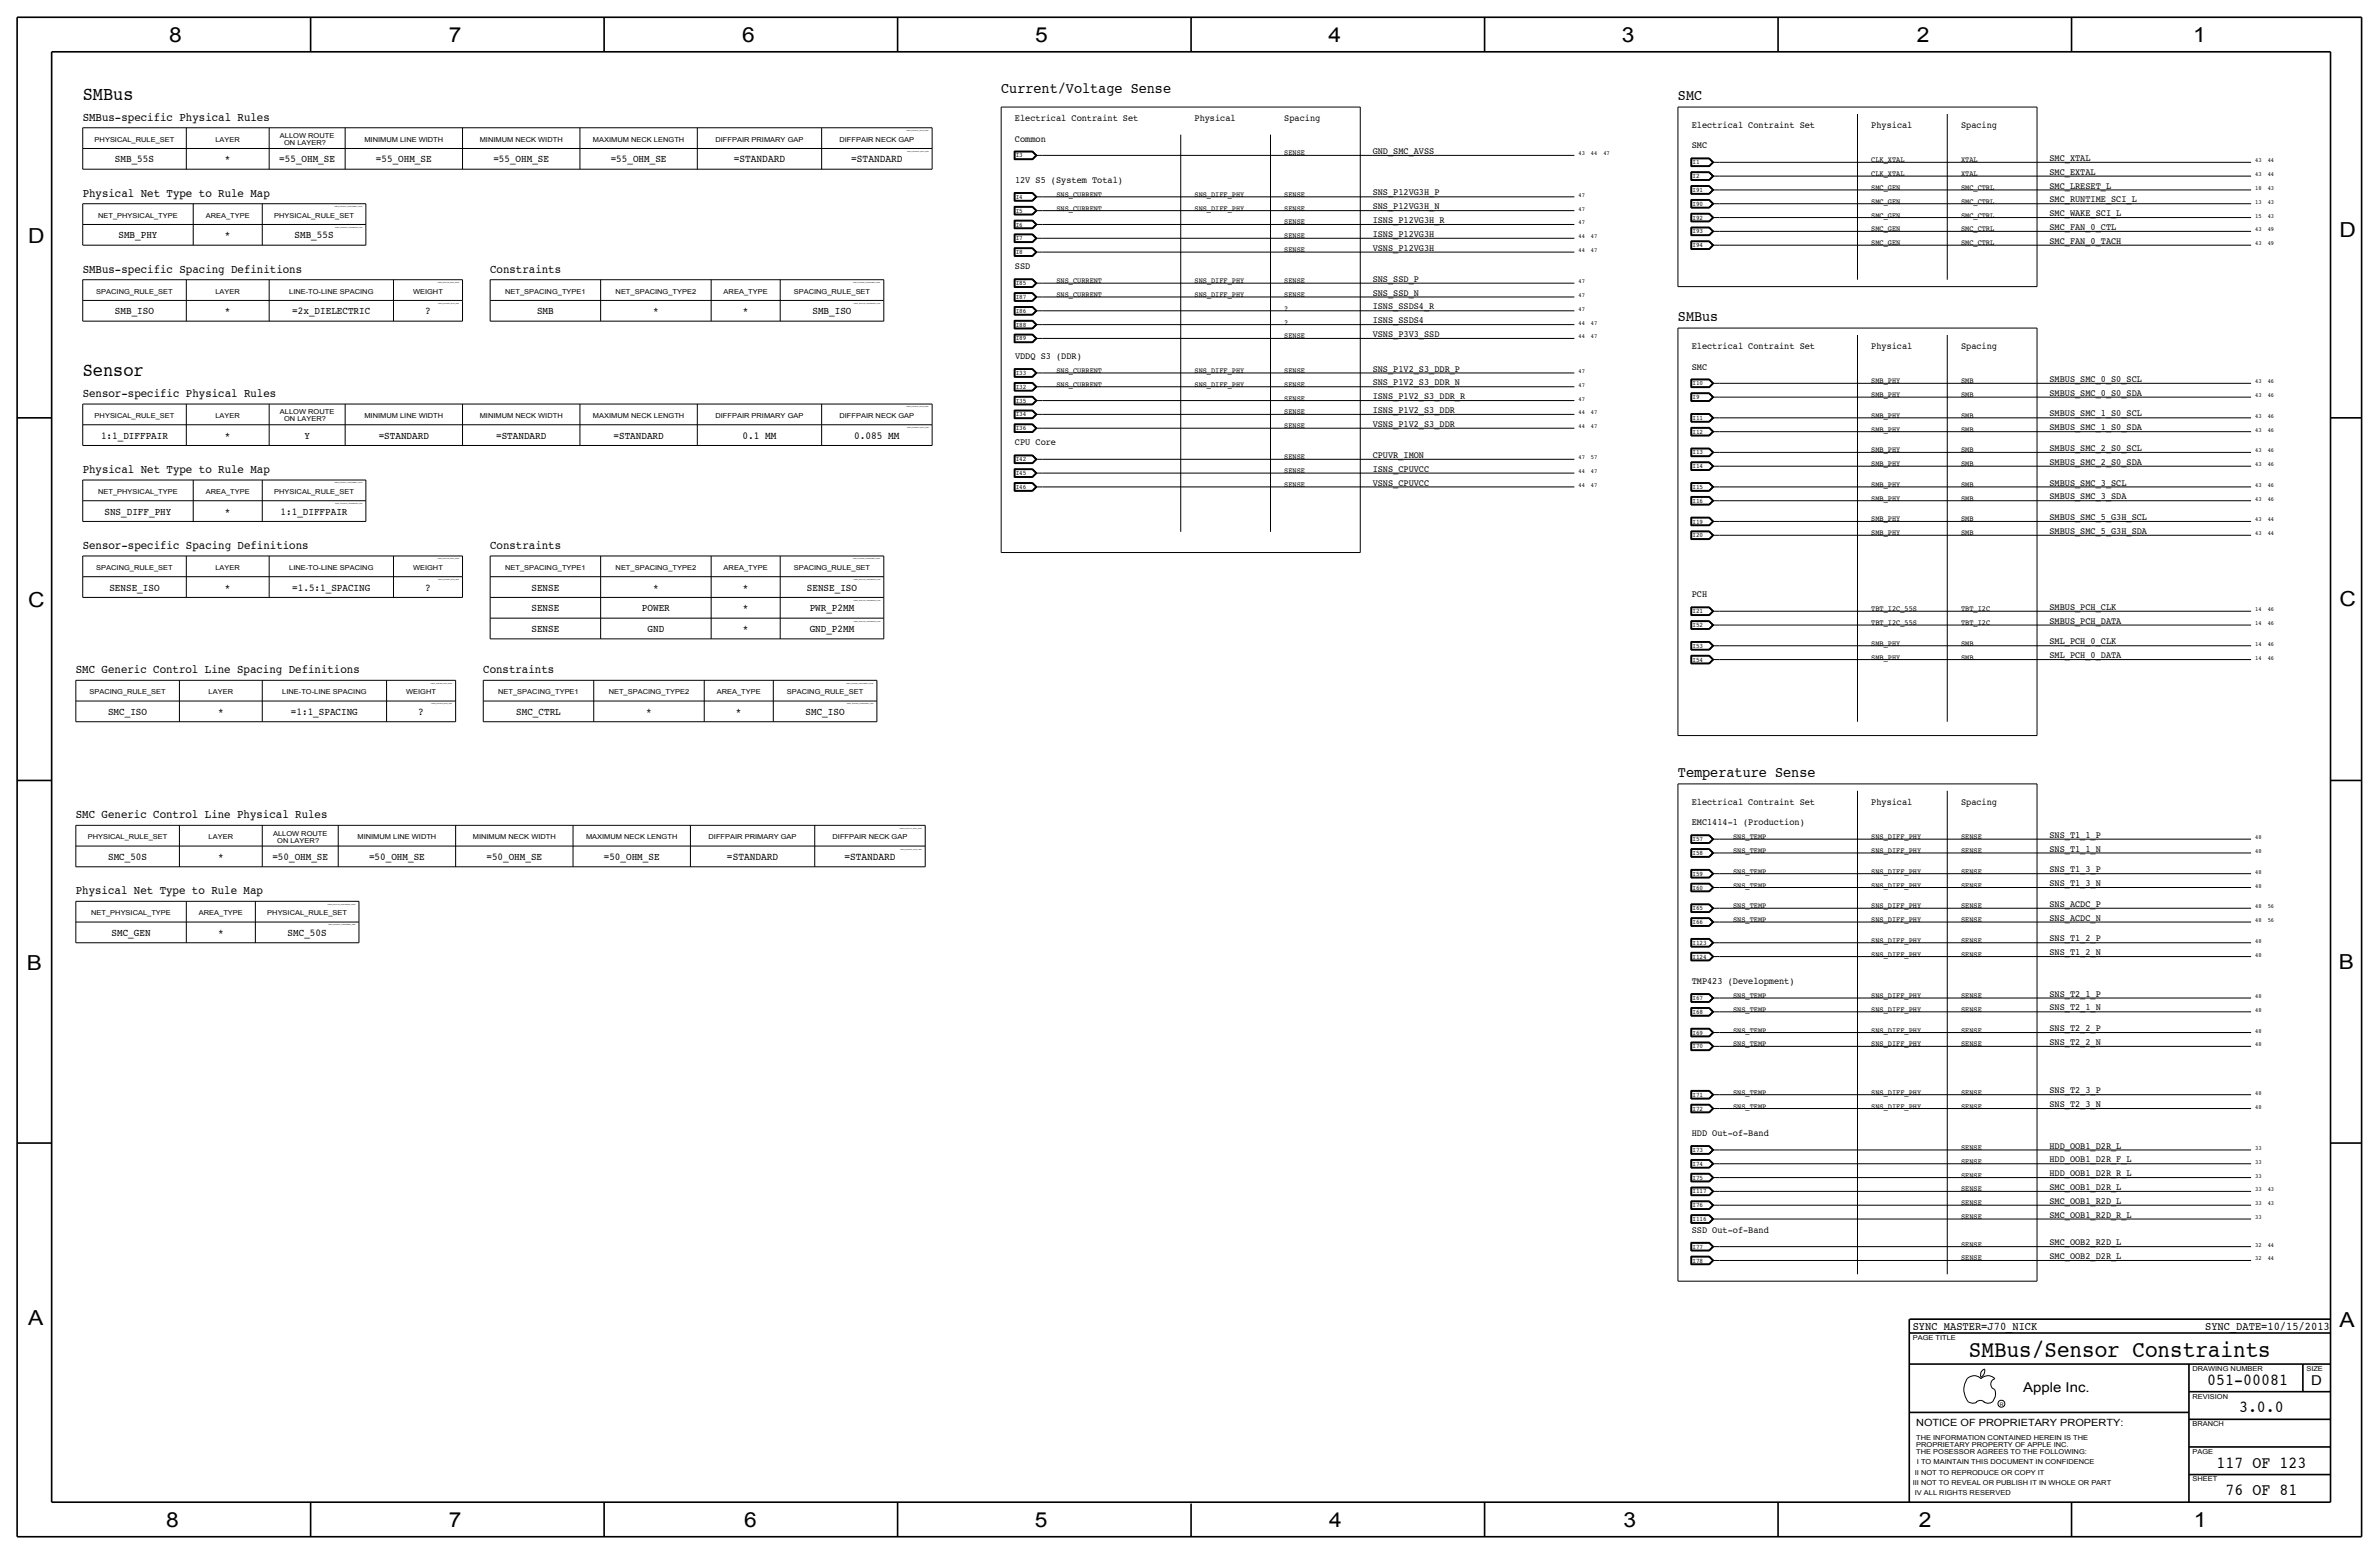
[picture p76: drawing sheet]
<svg xmlns="http://www.w3.org/2000/svg" width="875mm" height="572mm" viewBox="0 0 875 572" stroke-linecap="round" stroke-linejoin="round" font-family="sans-serif">
<defs><g id="words">
<text font-size="8.6" x="724.2" y="499.1">SMBus/Sensor Constraints</text>
<g font-size="7.6">
<text x="62.2" y="15.5">8</text>
<text x="165" y="15.5">7</text>
<text x="273" y="15.5">6</text>
<text x="380.7" y="15.5">5</text>
<text x="488.6" y="15.5">4</text>
<text x="596.6" y="15.5">3</text>
<text x="705.1" y="15.5">2</text>
<text x="806.7" y="15.5">1</text>
<text x="10.4" y="89.4">D</text>
<text x="860.5" y="87.1">D</text>
<text x="10.4" y="223.3">C</text>
<text x="860.5" y="222.8">C</text>
<text x="9.8" y="356.6">B</text>
<text x="860.2" y="356.4">B</text>
<text x="10.4" y="487.4">A</text>
<text x="860.5" y="488.2">A</text>
<text x="61.2" y="561.6">8</text>
<text x="165" y="561.6">7</text>
<text x="273.8" y="561.6">6</text>
<text x="380.7" y="561.6">5</text>
<text x="488.9" y="561.6">4</text>
<text x="597.1" y="561.6">3</text>
<text x="705.8" y="561.6">2</text>
<text x="806.9" y="561.6">1</text>
</g>
<g font-size="7">
<text x="30.4" y="36.8">SMBus</text>
<text x="30.4" y="138.4">Sensor</text>
</g>
<g font-size="6.2">
<text x="811.9" y="509.3">051-00081</text>
<text x="823.6" y="519.4">3.0.0</text>
<text x="815.3" y="539.8">117 OF 123</text>
<text x="818.6" y="549.9">76 OF 81</text>
</g>
<g font-size="5.6">
<text x="368.2" y="34.3">Current/Voltage Sense</text>
<text x="617.2" y="36.8">SMC</text>
<text x="617.2" y="118.1">SMBus</text>
<text x="617.2" y="285.8">Temperature Sense</text>
</g>
<g font-size="5">
<text x="850.1" y="509.3">D</text>
<text x="744.2" y="511.8">Apple Inc.</text>
</g>
<g font-size="4.4">
<text x="30.4" y="44.5">SMBus-specific Physical Rules</text>
<text x="30.4" y="72.4">Physical Net Type to Rule Map</text>
<text x="30.4" y="100.3">SMBus-specific Spacing Definitions</text>
<text x="180.3" y="100.3">Constraints</text>
<text x="30.4" y="146.1">Sensor-specific Physical Rules</text>
<text x="30.4" y="174">Physical Net Type to Rule Map</text>
<text x="30.4" y="201.9">Sensor-specific Spacing Definitions</text>
<text x="180.3" y="201.9">Constraints</text>
<text x="27.9" y="247.7">SMC Generic Control Line Spacing Definitions</text>
<text x="177.7" y="247.7">Constraints</text>
<text x="27.9" y="301">SMC Generic Control Line Physical Rules</text>
<text x="27.9" y="328.9">Physical Net Type to Rule Map</text>
</g>
<g font-size="4.3">
<text x="703.5" y="488.9">SYNC_MASTER=J70_NICK</text>
<text x="811.1" y="488.9">SYNC_DATE=10/15/2013</text>
</g>
<g font-size="3.9">
<text x="269.9" y="59.7">=STANDARD</text>
<text x="313.1" y="59.7">=STANDARD</text>
<text x="156.4" y="115.6">?</text>
<text x="273.1" y="161.3">0.1 MM</text>
<text x="314.2" y="161.3">0.085 MM</text>
<text x="156.4" y="217.2">?</text>
<text x="153.8" y="262.9">?</text>
<text x="267.4" y="316.2">=STANDARD</text>
<text x="310.6" y="316.2">=STANDARD</text>
</g>
<g font-size="3.8">
<text x="42.3" y="59.7">SMB_55S</text>
<text x="82.7" y="59.7">*</text>
<text x="102.7" y="59.7">=55_OHM_SE</text>
<text x="138.3" y="59.7">=55_OHM_SE</text>
<text x="181.5" y="59.7">=55_OHM_SE</text>
<text x="224.6" y="59.7">=55_OHM_SE</text>
<text x="43.6" y="87.6">SMB_PHY</text>
<text x="82.7" y="87.6">*</text>
<text x="108.3" y="87.6">SMB_55S</text>
<text x="42.3" y="115.6">SMB_ISO</text>
<text x="82.7" y="115.6">*</text>
<text x="107.5" y="115.6">=2x_DIELECTRIC</text>
<text x="197.5" y="115.6">SMB</text>
<text x="240.2" y="115.6">*</text>
<text x="273.2" y="115.6">*</text>
<text x="298.8" y="115.6">SMB_ISO</text>
<text x="37.2" y="161.3">1:1_DIFFPAIR</text>
<text x="82.7" y="161.3">*</text>
<text x="112" y="161.3">Y</text>
<text x="139.3" y="161.3">=STANDARD</text>
<text x="182.5" y="161.3">=STANDARD</text>
<text x="225.7" y="161.3">=STANDARD</text>
<text x="38.4" y="189.2">SNS_DIFF_PHY</text>
<text x="82.7" y="189.2">*</text>
<text x="103.2" y="189.2">1:1_DIFFPAIR</text>
<text x="40.2" y="217.2">SENSE_ISO</text>
<text x="82.7" y="217.2">*</text>
<text x="107.5" y="217.2">=1.5:1_SPACING</text>
<text x="195.5" y="217.2">SENSE</text>
<text x="240.2" y="217.2">*</text>
<text x="273.2" y="217.2">*</text>
<text x="296.8" y="217.2">SENSE_ISO</text>
<text x="195.5" y="224.8">SENSE</text>
<text x="236.1" y="224.8">POWER</text>
<text x="273.2" y="224.8">*</text>
<text x="297.8" y="224.8">PWR_P2MM</text>
<text x="195.5" y="232.4">SENSE</text>
<text x="238.2" y="232.4">GND</text>
<text x="273.2" y="232.4">*</text>
<text x="297.8" y="232.4">GND_P2MM</text>
<text x="39.8" y="262.9">SMC_ISO</text>
<text x="80.2" y="262.9">*</text>
<text x="107" y="262.9">=1:1_SPACING</text>
<text x="189.9" y="262.9">SMC_CTRL</text>
<text x="237.7" y="262.9">*</text>
<text x="270.7" y="262.9">*</text>
<text x="296.3" y="262.9">SMC_ISO</text>
<text x="39.8" y="316.2">SMC_50S</text>
<text x="80.2" y="316.2">*</text>
<text x="100.2" y="316.2">=50_OHM_SE</text>
<text x="135.7" y="316.2">=50_OHM_SE</text>
<text x="178.9" y="316.2">=50_OHM_SE</text>
<text x="222.1" y="316.2">=50_OHM_SE</text>
<text x="41" y="344.2">SMC_GEN</text>
<text x="80.2" y="344.2">*</text>
<text x="105.8" y="344.2">SMC_50S</text>
</g>
<text font-size="3.7" x="704.8" y="524.5">NOTICE OF PROPRIETARY PROPERTY:</text>
<g font-size="3.5">
<text x="373.3" y="44.4">Electrical Contraint Set</text>
<text x="439.4" y="44.4">Physical</text>
<text x="472.4" y="44.5">Spacing</text>
<text x="622.2" y="47">Electrical Contraint Set</text>
<text x="688.3" y="47">Physical</text>
<text x="721.3" y="47">Spacing</text>
<text x="373.3" y="52.1">Common</text>
<text x="504.9" y="56.6">GND_SMC_AVSS</text>
<text x="622.2" y="54.6">SMC</text>
<text x="753.8" y="59.2">SMC_XTAL</text>
<text x="753.8" y="64.3">SMC_EXTAL</text>
<text x="373.3" y="67.3">12V S5 (System Total)</text>
<text x="504.9" y="71.9">SNS_P12VG3H_P</text>
<text x="753.8" y="69.3">SMC_LRESET_L</text>
<text x="504.9" y="76.9">SNS_P12VG3H_N</text>
<text x="753.8" y="74.4">SMC_RUNTIME_SCI_L</text>
<text x="504.9" y="82">ISNS_P12VG3H_R</text>
<text x="753.8" y="79.5">SMC_WAKE_SCI_L</text>
<text x="504.9" y="87.1">ISNS_P12VG3H</text>
<text x="753.8" y="84.6">SMC_FAN_0_CTL</text>
<text x="753.8" y="89.7">SMC_FAN_0_TACH</text>
<text x="504.9" y="92.2">VSNS_P12VG3H</text>
<text x="373.3" y="99.1">SSD</text>
<text x="504.9" y="103.6">SNS_SSD_P</text>
<text x="504.9" y="113.8">ISNS_SSDS4_R</text>
<text x="504.9" y="108.7">SNS_SSD_N</text>
<text x="504.9" y="118.9">ISNS_SSDS4</text>
<text x="504.9" y="124">VSNS_P3V3_SSD</text>
<text x="622.2" y="128.3">Electrical Contraint Set</text>
<text x="688.3" y="128.3">Physical</text>
<text x="721.3" y="128.3">Spacing</text>
<text x="373.3" y="132.1">VDDQ S3 (DDR)</text>
<text x="504.9" y="136.6">SNS_P1V2_S3_DDR_P</text>
<text x="622.2" y="135.9">SMC</text>
<text x="504.9" y="141.7">SNS_P1V2_S3_DDR_N</text>
<text x="753.8" y="140.5">SMBUS_SMC_0_S0_SCL</text>
<text x="504.9" y="146.8">ISNS_P1V2_S3_DDR_R</text>
<text x="753.8" y="145.5">SMBUS_SMC_0_S0_SDA</text>
<text x="504.9" y="151.9">ISNS_P1V2_S3_DDR</text>
<text x="753.8" y="153.1">SMBUS_SMC_1_S0_SCL</text>
<text x="504.9" y="157">VSNS_P1V2_S3_DDR</text>
<text x="753.8" y="158.2">SMBUS_SMC_1_S0_SDA</text>
<text x="373.3" y="163.8">CPU Core</text>
<text x="753.8" y="165.8">SMBUS_SMC_2_S0_SCL</text>
<text x="504.9" y="168.4">CPUVR_IMON</text>
<text x="504.9" y="173.5">ISNS_CPUVCC</text>
<text x="753.8" y="170.9">SMBUS_SMC_2_S0_SDA</text>
<text x="504.9" y="178.6">VSNS_CPUVCC</text>
<text x="753.8" y="178.5">SMBUS_SMC_3_SCL</text>
<text x="753.8" y="183.6">SMBUS_SMC_3_SDA</text>
<text x="753.8" y="191.2">SMBUS_SMC_5_G3H_SCL</text>
<text x="753.8" y="196.3">SMBUS_SMC_5_G3H_SDA</text>
<text x="622.2" y="219.7">PCH</text>
<text x="753.8" y="224.3">SMBUS_PCH_CLK</text>
<text x="753.8" y="229.4">SMBUS_PCH_DATA</text>
<text x="753.8" y="237">SML_PCH_0_CLK</text>
<text x="753.8" y="242.1">SML_PCH_0_DATA</text>
<text x="622.2" y="295.9">Electrical Contraint Set</text>
<text x="688.3" y="295.9">Physical</text>
<text x="721.3" y="295.9">Spacing</text>
<text x="622.2" y="303.5">EMC1414-1 (Production)</text>
<text x="753.8" y="308.1">SNS_T1_1_P</text>
<text x="753.8" y="313.2">SNS_T1_1_N</text>
<text x="753.8" y="320.8">SNS_T1_3_P</text>
<text x="753.8" y="325.9">SNS_T1_3_N</text>
<text x="753.8" y="333.5">SNS_ACDC_P</text>
<text x="753.8" y="338.6">SNS_ACDC_N</text>
<text x="753.8" y="346.2">SNS_T1_2_P</text>
<text x="753.8" y="351.3">SNS_T1_2_N</text>
<text x="622.2" y="362">TMP423 (Development)</text>
<text x="753.8" y="371.6">SNS_T2_1_N</text>
<text x="753.8" y="366.5">SNS_T2_1_P</text>
<text x="753.8" y="379.2">SNS_T2_2_P</text>
<text x="753.8" y="384.3">SNS_T2_2_N</text>
<text x="753.8" y="407.2">SNS_T2_3_N</text>
<text x="753.8" y="402.1">SNS_T2_3_P</text>
<text x="622.2" y="417.8">HDD Out-of-Band</text>
<text x="753.8" y="422.4">HDD_OOB1_D2R_L</text>
<text x="753.8" y="427.5">HDD_OOB1_D2R_F_L</text>
<text x="753.8" y="437.6">SMC_OOB1_D2R_L</text>
<text x="753.8" y="432.6">HDD_OOB1_D2R_R_L</text>
<text x="753.8" y="442.7">SMC_OOB1_R2D_L</text>
<text x="753.8" y="447.8">SMC_OOB1_R2D_R_L</text>
<text x="622.2" y="453.4">SSD Out-of-Band</text>
<text x="753.8" y="458">SMC_OOB2_R2D_L</text>
<text x="753.8" y="463">SMC_OOB2_D2R_L</text>
</g>
<g font-size="2.9">
<text x="472.4" y="57.2">SENSE</text>
<text x="688.3" y="59.7">CLK_XTAL</text>
<text x="721.3" y="59.7">XTAL</text>
<text x="688.3" y="64.8">CLK_XTAL</text>
<text x="721.3" y="64.8">XTAL</text>
<text x="688.3" y="69.9">SMC_GEN</text>
<text x="721.3" y="69.9">SMC_CTRL</text>
<text x="388.6" y="72.4">SNS_CURRENT</text>
<text x="388.6" y="77.5">SNS_CURRENT</text>
<text x="439.4" y="72.4">SNS_DIFF_PHY</text>
<text x="439.4" y="77.5">SNS_DIFF_PHY</text>
<text x="472.4" y="72.4">SENSE</text>
<text x="472.4" y="77.5">SENSE</text>
<text x="688.3" y="74.9">SMC_GEN</text>
<text x="721.3" y="74.9">SMC_CTRL</text>
<text x="472.4" y="82.6">SENSE</text>
<text x="688.3" y="80">SMC_GEN</text>
<text x="721.3" y="80">SMC_CTRL</text>
<text x="472.4" y="87.6">SENSE</text>
<text x="688.3" y="85.1">SMC_GEN</text>
<text x="721.3" y="85.1">SMC_CTRL</text>
<text x="472.4" y="92.7">SENSE</text>
<text x="688.3" y="90.2">SMC_GEN</text>
<text x="721.3" y="90.2">SMC_CTRL</text>
<text x="388.6" y="104.1">SNS_CURRENT</text>
<text x="439.4" y="104.1">SNS_DIFF_PHY</text>
<text x="472.4" y="104.1">SENSE</text>
<text x="388.6" y="109.2">SNS_CURRENT</text>
<text x="439.4" y="109.2">SNS_DIFF_PHY</text>
<text x="472.4" y="109.2">SENSE</text>
<text x="472.4" y="114.3">?</text>
<text x="472.4" y="119.4">?</text>
<text x="472.4" y="124.5">SENSE</text>
<text x="388.6" y="137.2">SNS_CURRENT</text>
<text x="439.4" y="137.2">SNS_DIFF_PHY</text>
<text x="472.4" y="137.2">SENSE</text>
<text x="388.6" y="142.2">SNS_CURRENT</text>
<text x="439.4" y="142.2">SNS_DIFF_PHY</text>
<text x="472.4" y="142.2">SENSE</text>
<text x="688.3" y="141">SMB_PHY</text>
<text x="721.3" y="141">SMB</text>
<text x="472.4" y="147.3">SENSE</text>
<text x="688.3" y="146.1">SMB_PHY</text>
<text x="721.3" y="146.1">SMB</text>
<text x="472.4" y="152.4">SENSE</text>
<text x="688.3" y="153.7">SMB_PHY</text>
<text x="721.3" y="153.7">SMB</text>
<text x="472.4" y="157.5">SENSE</text>
<text x="688.3" y="158.8">SMB_PHY</text>
<text x="721.3" y="158.8">SMB</text>
<text x="688.3" y="166.4">SMB_PHY</text>
<text x="721.3" y="166.4">SMB</text>
<text x="472.4" y="168.9">SENSE</text>
<text x="472.4" y="174">SENSE</text>
<text x="688.3" y="171.5">SMB_PHY</text>
<text x="721.3" y="171.5">SMB</text>
<text x="472.4" y="179.1">SENSE</text>
<text x="688.3" y="179.1">SMB_PHY</text>
<text x="721.3" y="179.1">SMB</text>
<text x="688.3" y="184.2">SMB_PHY</text>
<text x="721.3" y="184.2">SMB</text>
<text x="688.3" y="191.8">SMB_PHY</text>
<text x="721.3" y="191.8">SMB</text>
<text x="688.3" y="196.9">SMB_PHY</text>
<text x="721.3" y="196.9">SMB</text>
<text x="688.3" y="224.8">TBT_I2C_55S</text>
<text x="721.3" y="224.8">TBT_I2C</text>
<text x="688.3" y="229.9">TBT_I2C_55S</text>
<text x="721.3" y="229.9">TBT_I2C</text>
<text x="688.3" y="237.5">SMB_PHY</text>
<text x="721.3" y="237.5">SMB</text>
<text x="688.3" y="242.6">SMB_PHY</text>
<text x="721.3" y="242.6">SMB</text>
<text x="637.5" y="308.6">SNS_TEMP</text>
<text x="688.3" y="308.6">SNS_DIFF_PHY</text>
<text x="721.3" y="308.6">SENSE</text>
<text x="637.5" y="313.7">SNS_TEMP</text>
<text x="688.3" y="313.7">SNS_DIFF_PHY</text>
<text x="721.3" y="313.7">SENSE</text>
<text x="637.5" y="321.3">SNS_TEMP</text>
<text x="688.3" y="321.3">SNS_DIFF_PHY</text>
<text x="721.3" y="321.3">SENSE</text>
<text x="637.5" y="326.4">SNS_TEMP</text>
<text x="688.3" y="326.4">SNS_DIFF_PHY</text>
<text x="721.3" y="326.4">SENSE</text>
<text x="637.5" y="334">SNS_TEMP</text>
<text x="688.3" y="334">SNS_DIFF_PHY</text>
<text x="721.3" y="334">SENSE</text>
<text x="637.5" y="339.1">SNS_TEMP</text>
<text x="688.3" y="339.1">SNS_DIFF_PHY</text>
<text x="721.3" y="339.1">SENSE</text>
<text x="688.3" y="346.7">SNS_DIFF_PHY</text>
<text x="721.3" y="346.7">SENSE</text>
<text x="688.3" y="351.8">SNS_DIFF_PHY</text>
<text x="721.3" y="351.8">SENSE</text>
<text x="637.5" y="367">SNS_TEMP</text>
<text x="688.3" y="367">SNS_DIFF_PHY</text>
<text x="721.3" y="367">SENSE</text>
<text x="637.5" y="372.1">SNS_TEMP</text>
<text x="688.3" y="372.1">SNS_DIFF_PHY</text>
<text x="721.3" y="372.1">SENSE</text>
<text x="637.5" y="379.7">SNS_TEMP</text>
<text x="688.3" y="379.7">SNS_DIFF_PHY</text>
<text x="721.3" y="379.7">SENSE</text>
<text x="637.5" y="384.8">SNS_TEMP</text>
<text x="688.3" y="384.8">SNS_DIFF_PHY</text>
<text x="721.3" y="384.8">SENSE</text>
<text x="637.5" y="407.7">SNS_TEMP</text>
<text x="637.5" y="402.6">SNS_TEMP</text>
<text x="688.3" y="407.7">SNS_DIFF_PHY</text>
<text x="688.3" y="402.6">SNS_DIFF_PHY</text>
<text x="721.3" y="407.7">SENSE</text>
<text x="721.3" y="402.6">SENSE</text>
<text x="721.3" y="422.9">SENSE</text>
<text x="721.3" y="428">SENSE</text>
<text x="721.3" y="433.1">SENSE</text>
<text x="721.3" y="443.2">SENSE</text>
<text x="721.3" y="438.2">SENSE</text>
<text x="721.3" y="448.3">SENSE</text>
<text x="721.3" y="458.5">SENSE</text>
<text x="721.3" y="463.5">SENSE</text>
</g>
<g font-size="2.5">
<text x="34.8" y="52.1">PHYSICAL_RULE_SET</text>
<text x="79.3" y="52.1">LAYER</text>
<text x="103" y="50.8">ALLOW ROUTE</text>
<text x="104.5" y="53.3">ON LAYER?</text>
<text x="134" y="52.1">MINIMUM LINE WIDTH</text>
<text x="176.4" y="52.1">MINIMUM NECK WIDTH</text>
<text x="218.1" y="52.1">MAXIMUM NECK LENGTH</text>
<text x="263.2" y="52.1">DIFFPAIR PRIMARY GAP</text>
<text x="308.8" y="52.1">DIFFPAIR NECK GAP</text>
<text x="373.6" y="57.9">I3</text>
<text x="622.5" y="65.5">I2</text>
<text x="622.5" y="60.4">I1</text>
<text x="622.5" y="70.6">I91</text>
<text x="373.6" y="73.1">I4</text>
<text x="622.5" y="75.7">I90</text>
<text x="36.1" y="80">NET_PHYSICAL_TYPE</text>
<text x="75.7" y="80">AREA_TYPE</text>
<text x="100.9" y="80">PHYSICAL_RULE_SET</text>
<text x="373.6" y="83.3">I6</text>
<text x="373.6" y="78.2">I5</text>
<text x="622.5" y="80.8">I92</text>
<text x="373.6" y="88.4">I7</text>
<text x="622.5" y="85.9">I93</text>
<text x="373.6" y="93.5">I8</text>
<text x="622.5" y="90.9">I94</text>
<text x="35.4" y="108">SPACING_RULE_SET</text>
<text x="79.3" y="108">LAYER</text>
<text x="106.4" y="108">LINE-TO-LINE SPACING</text>
<text x="151.9" y="108">WEIGHT</text>
<text x="185.8" y="108">NET_SPACING_TYPE1</text>
<text x="226.4" y="108">NET_SPACING_TYPE2</text>
<text x="266.2" y="108">AREA_TYPE</text>
<text x="292" y="108">SPACING_RULE_SET</text>
<text x="373.6" y="104.9">I85</text>
<text x="373.6" y="110">I87</text>
<text x="373.6" y="115.1">I86</text>
<text x="373.6" y="125.2">I89</text>
<text x="373.6" y="120.1">I88</text>
<text x="373.6" y="137.9">I33</text>
<text x="373.6" y="143">I32</text>
<text x="622.5" y="141.7">I10</text>
<text x="373.6" y="148.1">I35</text>
<text x="622.5" y="146.8">I9</text>
<text x="34.8" y="153.7">PHYSICAL_RULE_SET</text>
<text x="79.3" y="153.7">LAYER</text>
<text x="103" y="152.4">ALLOW ROUTE</text>
<text x="104.5" y="154.9">ON LAYER?</text>
<text x="134" y="153.7">MINIMUM LINE WIDTH</text>
<text x="176.4" y="153.7">MINIMUM NECK WIDTH</text>
<text x="218.1" y="153.7">MAXIMUM NECK LENGTH</text>
<text x="263.2" y="153.7">DIFFPAIR PRIMARY GAP</text>
<text x="308.8" y="153.7">DIFFPAIR NECK GAP</text>
<text x="373.6" y="153.2">I34</text>
<text x="622.5" y="154.4">I11</text>
<text x="373.6" y="158.2">I36</text>
<text x="622.5" y="159.5">I12</text>
<text x="622.5" y="167.1">I13</text>
<text x="373.6" y="169.7">I42</text>
<text x="622.5" y="172.2">I14</text>
<text x="373.6" y="179.8">I46</text>
<text x="373.6" y="174.7">I45</text>
<text x="622.5" y="179.8">I15</text>
<text x="36.1" y="181.6">NET_PHYSICAL_TYPE</text>
<text x="75.7" y="181.6">AREA_TYPE</text>
<text x="100.9" y="181.6">PHYSICAL_RULE_SET</text>
<text x="622.5" y="184.9">I16</text>
<text x="622.5" y="197.6">I20</text>
<text x="622.5" y="192.5">I19</text>
<text x="35.4" y="209.6">SPACING_RULE_SET</text>
<text x="79.3" y="209.6">LAYER</text>
<text x="106.4" y="209.6">LINE-TO-LINE SPACING</text>
<text x="151.9" y="209.6">WEIGHT</text>
<text x="185.8" y="209.6">NET_SPACING_TYPE1</text>
<text x="226.4" y="209.6">NET_SPACING_TYPE2</text>
<text x="266.2" y="209.6">AREA_TYPE</text>
<text x="292" y="209.6">SPACING_RULE_SET</text>
<text x="622.5" y="225.5">I21</text>
<text x="622.5" y="230.6">I52</text>
<text x="622.5" y="238.2">I53</text>
<text x="622.5" y="243.3">I54</text>
<text x="32.9" y="255.3">SPACING_RULE_SET</text>
<text x="76.7" y="255.3">LAYER</text>
<text x="103.8" y="255.3">LINE-TO-LINE SPACING</text>
<text x="149.4" y="255.3">WEIGHT</text>
<text x="183.2" y="255.3">NET_SPACING_TYPE1</text>
<text x="223.9" y="255.3">NET_SPACING_TYPE2</text>
<text x="263.6" y="255.3">AREA_TYPE</text>
<text x="289.4" y="255.3">SPACING_RULE_SET</text>
<text x="32.3" y="308.6">PHYSICAL_RULE_SET</text>
<text x="76.7" y="308.6">LAYER</text>
<text x="100.4" y="307.3">ALLOW ROUTE</text>
<text x="102" y="309.9">ON LAYER?</text>
<text x="131.5" y="308.6">MINIMUM LINE WIDTH</text>
<text x="173.9" y="308.6">MINIMUM NECK WIDTH</text>
<text x="215.6" y="308.6">MAXIMUM NECK LENGTH</text>
<text x="260.6" y="308.6">DIFFPAIR PRIMARY GAP</text>
<text x="306.2" y="308.6">DIFFPAIR NECK GAP</text>
<text x="622.5" y="309.4">I57</text>
<text x="622.5" y="314.4">I58</text>
<text x="622.5" y="322.1">I59</text>
<text x="622.5" y="327.1">I60</text>
<text x="622.5" y="334.8">I65</text>
<text x="33.5" y="336.6">NET_PHYSICAL_TYPE</text>
<text x="73.1" y="336.6">AREA_TYPE</text>
<text x="98.3" y="336.6">PHYSICAL_RULE_SET</text>
<text x="622.5" y="339.8">I66</text>
<text x="622.5" y="347.5">I123</text>
<text x="622.5" y="352.5">I124</text>
<text x="622.5" y="367.8">I67</text>
<text x="622.5" y="372.9">I68</text>
<text x="622.5" y="380.5">I69</text>
<text x="622.5" y="385.6">I70</text>
<text x="622.5" y="403.3">I71</text>
<text x="622.5" y="408.4">I72</text>
<text x="622.5" y="423.7">I73</text>
<text x="622.5" y="428.7">I74</text>
<text x="622.5" y="433.8">I75</text>
<text x="622.5" y="444">I76</text>
<text x="622.5" y="438.9">I117</text>
<text x="622.5" y="449.1">I116</text>
<text x="622.5" y="459.2">I77</text>
<text x="622.5" y="464.3">I78</text>
<text x="703.5" y="492.8">PAGE TITLE</text>
<text x="806.4" y="504.2">DRAWING NUMBER</text>
<text x="848.3" y="504.2">SIZE</text>
<text x="806.4" y="514.4">REVISION</text>
<text x="806.4" y="524.5">BRANCH</text>
<text x="704.8" y="532.1">PROPRIETARY PROPERTY OF APPLE INC.</text>
<text x="704.8" y="529.6">THE INFORMATION CONTAINED HEREIN IS THE</text>
<text x="704.8" y="534.7">THE POSESSOR AGREES TO THE FOLLOWING:</text>
<text x="705.1" y="538.5">I TO MAINTAIN THIS DOCUMENT IN CONFIDENCE</text>
<text x="806.4" y="534.7">PAGE</text>
<text x="704.3" y="542.3">II NOT TO REPRODUCE OR COPY IT</text>
<text x="806.4" y="544.8">SHEET</text>
<text x="703.5" y="546.1">III NOT TO REVEAL OR PUBLISH IT IN WHOLE OR PART</text>
<text x="704.3" y="549.9">IV ALL RIGHTS RESERVED</text>
</g>
<g font-size="2.3">
<text x="580.6" y="57.1">43</text>
<text x="585.2" y="57.1">44</text>
<text x="589.7" y="57.1">47</text>
<text x="829.5" y="59.7">43</text>
<text x="834.1" y="59.7">44</text>
<text x="829.5" y="64.8">43</text>
<text x="834.1" y="64.8">44</text>
<text x="829.5" y="69.8">18</text>
<text x="834.1" y="69.8">43</text>
<text x="580.6" y="72.4">47</text>
<text x="580.6" y="77.5">47</text>
<text x="829.5" y="74.9">13</text>
<text x="834.1" y="74.9">43</text>
<text x="580.6" y="82.6">47</text>
<text x="829.5" y="80">15</text>
<text x="834.1" y="80">43</text>
<text x="580.6" y="87.6">44</text>
<text x="585.2" y="87.6">47</text>
<text x="829.5" y="85.1">43</text>
<text x="834.1" y="85.1">49</text>
<text x="580.6" y="92.7">44</text>
<text x="585.2" y="92.7">47</text>
<text x="829.5" y="90.2">43</text>
<text x="834.1" y="90.2">49</text>
<text x="580.6" y="104.1">47</text>
<text x="580.6" y="109.2">47</text>
<text x="580.6" y="114.3">47</text>
<text x="580.6" y="119.4">44</text>
<text x="585.2" y="119.4">47</text>
<text x="580.6" y="124.5">44</text>
<text x="585.2" y="124.5">47</text>
<text x="580.6" y="137.2">47</text>
<text x="580.6" y="142.2">47</text>
<text x="829.5" y="141">43</text>
<text x="834.1" y="141">46</text>
<text x="580.6" y="147.3">47</text>
<text x="829.5" y="146">43</text>
<text x="834.1" y="146">46</text>
<text x="580.6" y="152.4">44</text>
<text x="585.2" y="152.4">47</text>
<text x="829.5" y="153.7">43</text>
<text x="834.1" y="153.7">46</text>
<text x="580.6" y="157.5">44</text>
<text x="585.2" y="157.5">47</text>
<text x="829.5" y="158.8">43</text>
<text x="834.1" y="158.8">46</text>
<text x="829.5" y="166.4">43</text>
<text x="834.1" y="166.4">46</text>
<text x="580.6" y="168.9">47</text>
<text x="580.6" y="174">44</text>
<text x="585.2" y="168.9">57</text>
<text x="585.2" y="174">47</text>
<text x="829.5" y="171.5">43</text>
<text x="834.1" y="171.5">46</text>
<text x="580.6" y="179.1">44</text>
<text x="585.2" y="179.1">47</text>
<text x="829.5" y="179.1">43</text>
<text x="834.1" y="179.1">46</text>
<text x="829.5" y="184.2">43</text>
<text x="834.1" y="184.2">46</text>
<text x="829.5" y="191.8">43</text>
<text x="834.1" y="191.8">44</text>
<text x="829.5" y="196.9">43</text>
<text x="834.1" y="196.9">44</text>
<text x="829.5" y="224.8">14</text>
<text x="834.1" y="224.8">46</text>
<text x="829.5" y="229.9">14</text>
<text x="834.1" y="229.9">46</text>
<text x="829.5" y="237.5">14</text>
<text x="834.1" y="237.5">46</text>
<text x="829.5" y="242.6">14</text>
<text x="834.1" y="242.6">46</text>
<text x="829.5" y="308.6">48</text>
<text x="829.5" y="313.7">48</text>
<text x="829.5" y="321.3">48</text>
<text x="829.5" y="326.4">48</text>
<text x="829.5" y="334">48</text>
<text x="834.1" y="334">56</text>
<text x="829.5" y="339.1">48</text>
<text x="834.1" y="339.1">56</text>
<text x="829.5" y="346.7">48</text>
<text x="829.5" y="351.8">48</text>
<text x="829.5" y="367">48</text>
<text x="829.5" y="372.1">48</text>
<text x="829.5" y="379.7">48</text>
<text x="829.5" y="384.8">48</text>
<text x="829.5" y="407.7">48</text>
<text x="829.5" y="402.6">48</text>
<text x="829.5" y="422.9">33</text>
<text x="829.5" y="428">33</text>
<text x="829.5" y="433.1">33</text>
<text x="829.5" y="443.2">33</text>
<text x="829.5" y="438.2">33</text>
<text x="834.1" y="443.2">43</text>
<text x="834.1" y="438.2">43</text>
<text x="829.5" y="448.3">33</text>
<text x="829.5" y="458.5">32</text>
<text x="834.1" y="458.5">44</text>
<text x="829.5" y="463.6">32</text>
<text x="834.1" y="463.6">44</text>
</g>
<text font-size="1.8" x="735.5" y="516.9">R</text>
<g font-size=".5">
<text x="333.4" y="48.3">TABLE_PHYSICAL_RULE_HEAD</text>
<text x="333.6" y="55.9">TABLE_PHYSICAL_RULE_ITEM</text>
<text x="123" y="76.2">TABLE_PHYSICAL_ASSIGNMENT_HEAD</text>
<text x="123.2" y="83.8">TABLE_PHYSICAL_ASSIGNMENT_ITEM</text>
<text x="160.9" y="104.1">TABLE_SPACING_RULE_HEAD</text>
<text x="313.8" y="104.1">TABLE_SPACING_ASSIGNMENT_HEAD</text>
<text x="161.1" y="111.8">TABLE_SPACING_RULE_ITEM</text>
<text x="314" y="111.8">TABLE_SPACING_ASSIGNMENT_ITEM</text>
<text x="333.4" y="149.9">TABLE_PHYSICAL_RULE_HEAD</text>
<text x="333.6" y="157.5">TABLE_PHYSICAL_RULE_ITEM</text>
<text x="123" y="177.8">TABLE_PHYSICAL_ASSIGNMENT_HEAD</text>
<text x="123.2" y="185.4">TABLE_PHYSICAL_ASSIGNMENT_ITEM</text>
<text x="160.9" y="205.7">TABLE_SPACING_RULE_HEAD</text>
<text x="313.8" y="205.7">TABLE_SPACING_ASSIGNMENT_HEAD</text>
<text x="161.1" y="213.4">TABLE_SPACING_RULE_ITEM</text>
<text x="314" y="213.4">TABLE_SPACING_ASSIGNMENT_ITEM</text>
<text x="314" y="221">TABLE_SPACING_ASSIGNMENT_ITEM</text>
<text x="314" y="228.6">TABLE_SPACING_ASSIGNMENT_ITEM</text>
<text x="158.4" y="251.5">TABLE_SPACING_RULE_HEAD</text>
<text x="311.2" y="251.5">TABLE_SPACING_ASSIGNMENT_HEAD</text>
<text x="158.6" y="259.1">TABLE_SPACING_RULE_ITEM</text>
<text x="311.4" y="259.1">TABLE_SPACING_ASSIGNMENT_ITEM</text>
<text x="330.9" y="304.8">TABLE_PHYSICAL_RULE_HEAD</text>
<text x="331.1" y="312.4">TABLE_PHYSICAL_RULE_ITEM</text>
<text x="120.5" y="332.7">TABLE_PHYSICAL_ASSIGNMENT_HEAD</text>
<text x="120.7" y="340.4">TABLE_PHYSICAL_ASSIGNMENT_ITEM</text>
</g>
</g></defs>
<g fill="none" stroke="#000" stroke-width=".37">
<path d="M368.2 39.4v163.8zM368.2 39.4h132.1zM500.3 39.4v163.8zM617.2 39.4h132zM617.2 39.4v66zM749.2 39.4v66zM30.4 47v7.6zM30.4 54.6v7.6zM30.4 47h312.4zM30.4 54.6h312.4zM68.5 47v7.6zM68.5 54.6v7.6z"/>
<path d="M99 47v7.6zM99 54.6v7.6zM126.9 47v7.6zM126.9 54.6v7.6zM170.1 47v7.6zM170.1 54.6v7.6zM213.3 47v7.6zM213.3 54.6v7.6zM256.5 47v7.6zM256.5 54.6v7.6zM302.2 47v7.6zM302.2 54.6v7.6z"/>
<path d="M342.8 47v7.6zM342.8 54.6v7.6zM373 55.6v3.1zM373 58.7h6.8zM373 55.6h6.8zM373.1 55.7h6.7zM373.1 55.7v2.9zM373.1 58.6h6.7zM373.2 55.8v2.7zM373.2 58.5h6.5zM373.2 55.8h6.5zM373.3 55.9h6.4z"/>
<path d="M373.3 55.9v2.5zM373.3 58.4h6.4zM379.7 55.9l1.2 1.3zM379.7 58.4l1.2-1.3zM379.7 55.8l1.4 1.4zM379.7 58.5l1.4-1.4zM379.8 58.6l1.5-1.4zM379.8 55.7l1.5 1.5zM379.8 55.6l1.6 1.6zM379.8 58.7l1.6-1.6zM380.9 57.2h2.6zM383.5 57.2h195.6z"/>
<path d="M434.3 49.5v146.1zM467.3 49.5v146.1zM621.9 58.1v3.2zM621.9 58.1h6.9zM622 58.2v3zM622 58.2h6.7zM622.1 58.3v2.8zM622.1 58.3h6.5zM622.2 58.4h6.4zM622.2 58.4v2.6zM628.6 58.4l1.3 1.3zM628.6 58.3l1.4 1.4z"/>
<path d="M628.7 58.2l1.5 1.5zM628.8 58.1l1.5 1.6zM629.9 59.7h2.5zM632.4 59.7h195.6zM683.2 41.9v61zM716.2 41.9v61zM30.4 74.9h104.2zM30.4 74.9v7.7zM30.4 62.2h312.4zM71.1 74.9v7.7zM96.5 74.9v7.7zM134.6 74.9v7.7z"/>
<path d="M373 75.9v3.1zM373 79h6.8zM373 70.8v3.2zM373 74h6.8zM373 75.9h6.8zM373 70.8h6.8zM373.1 76h6.7zM373.1 70.9h6.7zM373.1 76v2.9zM373.1 78.9h6.7zM373.1 70.9v3zM373.1 73.9h6.7z"/>
<path d="M373.2 76.1v2.7zM373.2 78.8h6.5zM373.2 71v2.8zM373.2 73.8h6.5zM373.2 76.1h6.5zM373.2 71h6.5zM373.3 76.2h6.4zM373.3 71.1h6.4zM373.3 76.2v2.5zM373.3 78.7h6.4zM373.3 71.1v2.6zM373.3 73.7h6.4z"/>
<path d="M379.7 76.2l1.2 1.3zM379.7 71.1l1.2 1.3zM379.7 78.7l1.2-1.2zM379.7 73.7l1.2-1.3zM379.7 76.1l1.4 1.4zM379.7 71l1.4 1.4zM379.7 78.8l1.4-1.3zM379.7 73.8l1.4-1.4zM379.8 78.9l1.5-1.4zM379.8 73.9l1.5-1.5zM379.8 76l1.5 1.5zM379.8 70.9l1.5 1.5z"/>
<path d="M379.8 75.9l1.6 1.6zM379.8 70.8l1.6 1.6zM379.8 79l1.6-1.5zM379.8 74l1.6-1.6zM380.9 77.5h2.6zM380.9 72.4h2.6zM383.5 77.5h195.6zM383.5 72.4h195.6zM621.9 78.4v3.2zM621.9 68.3v3.1zM621.9 71.4h6.9zM621.9 73.4v3.1z"/>
<path d="M621.9 76.5h6.9zM621.9 63.2v3.1zM621.9 66.3h6.9zM621.9 61.3h6.9zM621.9 78.4h6.9zM621.9 68.3h6.9zM621.9 73.4h6.9zM621.9 63.2h6.9zM622 78.5v3zM622 68.4v2.9zM622 71.3h6.7zM622 73.5v2.9z"/>
<path d="M622 76.4h6.7zM622 63.3v2.9zM622 66.2h6.7zM622 61.2h6.7zM622 78.5h6.7zM622 68.4h6.7zM622 73.5h6.7zM622 63.3h6.7zM622.1 78.6v2.8zM622.1 68.5v2.7zM622.1 71.2h6.5zM622.1 73.6v2.7z"/>
<path d="M622.1 76.3h6.5zM622.1 63.4v2.7zM622.1 66.1h6.5zM622.1 61.1h6.5zM622.1 78.6h6.5zM622.1 68.5h6.5zM622.1 73.6h6.5zM622.1 63.4h6.5zM622.2 78.7h6.4zM622.2 78.7v2.6zM622.2 68.6h6.4zM622.2 68.6v2.5z"/>
<path d="M622.2 71.1h6.4zM622.2 73.7h6.4zM622.2 73.7v2.5zM622.2 76.2h6.4zM622.2 63.5h6.4zM622.2 63.5v2.5zM622.2 66h6.4zM622.2 61h6.4zM628.6 71.1l1.3-1.3zM628.6 76.2l1.3-1.3zM628.6 66l1.3-1.2zM628.6 61l1.3-1.3z"/>
<path d="M628.6 78.7l1.3 1.3zM628.6 68.6l1.3 1.3zM628.6 73.7l1.3 1.2zM628.6 63.5l1.3 1.3zM628.6 78.6l1.4 1.4zM628.6 68.5l1.4 1.4zM628.6 73.6l1.4 1.3zM628.6 63.4l1.4 1.4zM628.6 71.2l1.4-1.4zM628.6 76.3l1.4-1.4zM628.6 61.1l1.4-1.4zM628.7 78.5l1.5 1.5z"/>
<path d="M628.7 68.4l1.5 1.5zM628.7 73.5l1.5 1.4zM628.7 63.3l1.5 1.5zM628.7 71.3l1.5-1.4zM628.7 76.4l1.5-1.5zM628.7 66.2l1.5-1.4zM628.7 61.2l1.5-1.5zM628.8 78.4l1.5 1.6zM628.8 68.3l1.5 1.6zM628.8 73.4l1.5 1.5zM628.8 63.2l1.5 1.6zM628.8 71.4l1.5-1.6z"/>
<path d="M628.8 66.3l1.5-1.5zM628.8 61.3l1.5-1.6zM629.9 69.9h2.5zM629.9 74.9h2.5zM629.9 64.8h2.5zM630 64.8l-1.4 1.3zM630.3 74.9l-1.5 1.6zM632.4 64.8h195.6zM632.4 74.9h195.6zM632.4 69.9h195.6zM30.4 90.2h104.2zM30.4 82.6h104.2z"/>
<path d="M30.4 82.6v7.6zM71.1 82.6v7.6zM96.5 82.6v7.6zM134.6 82.6v7.6zM373 91.1v3.2zM373 94.3h6.8zM373 86.1v3.1zM373 89.2h6.8zM373 81v3.1zM373 84.1h6.8zM373 91.1h6.8zM373 86.1h6.8z"/>
<path d="M373 81h6.8zM373.1 91.2h6.7zM373.1 86.2h6.7zM373.1 81.1h6.7zM373.1 91.2v3zM373.1 94.2h6.7zM373.1 86.2v2.9zM373.1 89.1h6.7zM373.1 81.1v2.9zM373.1 84h6.7zM373.2 91.3v2.8zM373.2 94.1h6.5z"/>
<path d="M373.2 86.3v2.7zM373.2 89h6.5zM373.2 81.2v2.7zM373.2 83.9h6.5zM373.2 91.3h6.5zM373.2 86.3h6.5zM373.2 81.2h6.5zM373.3 91.4h6.4zM373.3 86.4h6.4zM373.3 81.3h6.4zM373.3 91.4v2.6zM373.3 94h6.4z"/>
<path d="M373.3 86.4v2.5zM373.3 88.9h6.4zM373.3 81.3v2.5zM373.3 83.8h6.4zM379.7 91.4l1.2 1.3zM379.7 86.4l1.2 1.2zM379.7 81.3l1.2 1.3zM379.7 88.9l1.2-1.3zM379.7 91.3l1.4 1.4zM379.7 86.3l1.4 1.3zM379.7 81.2l1.4 1.4zM379.7 94.1l1.4-1.4z"/>
<path d="M379.7 89l1.4-1.4zM379.7 83.9l1.4-1.4zM379.8 94.2l1.5-1.5zM379.8 89.1l1.5-1.5zM379.8 84l1.5-1.4zM379.8 91.2l1.5 1.5zM379.8 86.2l1.5 1.4zM379.8 81.1l1.5 1.5zM379.8 91.1l1.6 1.6zM379.8 86.1l1.6 1.5zM379.8 81l1.6 1.6zM379.8 94.3l1.6-1.6z"/>
<path d="M379.8 89.2l1.6-1.6zM379.8 84.1l1.6-1.6zM380.9 92.7l-1.2 1.3zM380.9 82.5l-1.2 1.3zM380.9 92.7h2.6zM380.9 87.6h2.6zM380.9 82.6h2.6zM383.5 87.6h195.6zM383.5 82.6h195.6zM383.5 92.7h195.6zM621.9 88.6v3.1zM621.9 91.7h6.9z"/>
<path d="M621.9 83.5v3.2zM621.9 86.7h6.9zM621.9 81.6h6.9zM621.9 88.6h6.9zM621.9 83.5h6.9zM622 88.7v2.9zM622 91.6h6.7zM622 83.6v3zM622 86.6h6.7zM622 81.5h6.7zM622 88.7h6.7zM622 83.6h6.7z"/>
<path d="M622.1 88.8v2.7zM622.1 91.5h6.5zM622.1 83.7v2.8zM622.1 86.5h6.5zM622.1 81.4h6.5zM622.1 88.8h6.5zM622.1 83.7h6.5zM622.2 88.9h6.4zM622.2 88.9v2.5zM622.2 91.4h6.4zM622.2 83.8h6.4zM622.2 83.8v2.6z"/>
<path d="M622.2 86.4h6.4zM622.2 81.3h6.4zM628.6 91.4l1.3-1.2zM628.6 86.4l1.3-1.3zM628.6 81.3l1.3-1.3zM628.6 88.9l1.3 1.3zM628.6 83.8l1.3 1.3zM628.6 88.8l1.4 1.4zM628.6 83.7l1.4 1.4zM628.6 91.5l1.4-1.3zM628.6 86.5l1.4-1.4zM628.7 88.7l1.5 1.5z"/>
<path d="M628.7 83.6l1.5 1.5zM628.7 91.6l1.5-1.4zM628.7 86.6l1.5-1.5zM628.7 81.5l1.5-1.5zM628.8 88.6l1.5 1.6zM628.8 83.5l1.5 1.6zM628.8 86.7l1.5-1.6zM628.8 81.6l1.5-1.6zM629.9 90.2h2.5zM629.9 85.1h2.5zM629.9 80h2.5zM630 80l-1.4 1.4z"/>
<path d="M630.3 90.2l-1.5 1.5zM632.4 80h195.6zM632.4 90.2h195.6zM632.4 85.1h195.6zM30.4 102.9v7.6zM30.4 110.5v7.6zM30.4 110.5h139.7zM30.4 102.9h139.7zM30.4 118.1h139.7zM68.5 102.9v7.6zM68.5 110.5v7.6zM99 102.9v7.6z"/>
<path d="M99 110.5v7.6zM144.7 102.9v7.6zM144.7 110.5v7.6zM170.1 102.9v7.6zM170.1 110.5v7.6zM180.3 110.5v7.6zM180.3 118.1h144.8zM180.3 102.9v7.6zM180.3 110.5h144.8zM180.3 102.9h144.8zM220.9 110.5v7.6zM220.9 102.9v7.6z"/>
<path d="M261.6 110.5v7.6zM261.6 102.9v7.6zM287 110.5v7.6zM287 102.9v7.6zM325.1 110.5v7.6zM325.1 102.9v7.6zM373 117.8v3.2zM373 107.6v3.2zM373 110.8h6.8zM373 112.7v3.2zM373 115.9h6.8zM373 102.6v3.1z"/>
<path d="M373 105.7h6.8zM373 117.8h6.8zM373 107.6h6.8zM373 112.7h6.8zM373 102.6h6.8zM373.1 117.9h6.7zM373.1 107.7h6.7zM373.1 112.8h6.7zM373.1 102.7h6.7zM373.1 117.9v3zM373.1 107.7v3zM373.1 110.7h6.7z"/>
<path d="M373.1 112.8v3zM373.1 115.8h6.7zM373.1 102.7v2.9zM373.1 105.6h6.7zM373.2 118v2.8zM373.2 107.8v2.8zM373.2 110.6h6.5zM373.2 112.9v2.8zM373.2 115.7h6.5zM373.2 102.8v2.7zM373.2 105.5h6.5zM373.2 118h6.5z"/>
<path d="M373.2 107.8h6.5zM373.2 112.9h6.5zM373.2 102.8h6.5zM373.3 118.1h6.4zM373.3 108h6.4zM373.3 113h6.4zM373.3 102.9h6.4zM373.3 118.1v2.6zM373.3 108v2.5zM373.3 110.5h6.4zM373.3 113v2.6zM373.3 115.6h6.4z"/>
<path d="M373.3 102.9v2.5zM373.3 105.4h6.4zM379.7 118.1l1.2 1.3zM379.7 107.9l1.2 1.3zM379.7 113l1.2 1.3zM379.7 102.9l1.2 1.2zM379.7 110.5l1.2-1.3zM379.7 105.4l1.2-1.3zM379.7 118l1.4 1.4zM379.7 107.8l1.4 1.4zM379.7 112.9l1.4 1.4zM379.7 102.8l1.4 1.3z"/>
<path d="M379.7 110.6l1.4-1.4zM379.7 115.7l1.4-1.4zM379.7 105.5l1.4-1.4zM379.8 110.7l1.5-1.5zM379.8 115.8l1.5-1.5zM379.8 105.6l1.5-1.5zM379.8 117.9l1.5 1.5zM379.8 107.7l1.5 1.5zM379.8 112.8l1.5 1.5zM379.8 102.7l1.5 1.4zM379.8 117.8l1.6 1.6zM379.8 107.6l1.6 1.6z"/>
<path d="M379.8 112.7l1.6 1.6zM379.8 102.6l1.6 1.5zM379.8 110.8l1.6-1.6zM379.8 115.9l1.6-1.6zM379.8 105.7l1.6-1.6zM380.9 114.3l-1.2 1.3zM380.9 119.4h2.6zM380.9 109.2h2.6zM380.9 114.3h2.6zM380.9 104.1h2.6zM383.5 104.1h195.6zM383.5 109.2h195.6z"/>
<path d="M383.5 119.4h195.6zM383.5 114.3h195.6zM617.2 105.4h132zM373 122.9v3.1zM373 126h6.8zM373 121h6.8zM373 135.6v3.1zM373 138.7h6.8zM373 122.9h6.8zM373 135.6h6.8zM373.1 123h6.7zM373.1 135.7h6.7z"/>
<path d="M373.1 123v2.9zM373.1 125.9h6.7zM373.1 120.9h6.7zM373.1 135.7v2.9zM373.1 138.6h6.7zM373.2 123.1v2.7zM373.2 125.8h6.5zM373.2 120.8h6.5zM373.2 135.8v2.7zM373.2 138.5h6.5zM373.2 123.1h6.5zM373.2 135.8h6.5z"/>
<path d="M373.3 123.2h6.4zM373.3 135.9h6.4zM373.3 123.2v2.5zM373.3 125.7h6.4zM373.3 120.7h6.4zM373.3 135.9v2.5zM373.3 138.4h6.4zM379.7 123.2l1.2 1.3zM379.7 135.9l1.2 1.3zM379.7 120.7l1.2-1.3zM379.7 138.4l1.2-1.2zM379.7 123.1l1.4 1.4z"/>
<path d="M379.7 135.8l1.4 1.4zM379.7 125.8l1.4-1.3zM379.7 120.8l1.4-1.4zM379.7 138.5l1.4-1.3zM379.8 125.9l1.5-1.4zM379.8 120.9l1.5-1.5zM379.8 138.6l1.5-1.4zM379.8 123l1.5 1.5zM379.8 135.7l1.5 1.5zM379.8 122.9l1.6 1.6zM379.8 135.6l1.6 1.6zM379.8 126l1.6-1.5z"/>
<path d="M379.8 121l1.6-1.6zM379.8 138.7l1.6-1.5zM380.9 124.5l-1.2 1.2zM380.9 124.5h2.6zM380.9 137.2h2.6zM383.5 137.2h195.6zM383.5 124.5h195.6zM617.2 120.7h132zM617.2 120.7v149.8zM621.9 139.4v3.1zM621.9 139.4h6.9zM622 139.5v2.9z"/>
<path d="M622 139.5h6.7zM622.1 139.6v2.7zM622.1 139.6h6.5zM622.2 139.7h6.4zM622.2 139.7v2.5zM628.6 139.7l1.3 1.3zM628.6 139.6l1.4 1.4zM628.7 139.5l1.5 1.5zM628.8 139.4l1.5 1.6zM683.2 123.2v142.2zM716.2 123.2v142.2zM749.2 120.7v149.8z"/>
<path d="M30.4 148.6v7.6zM30.4 156.2v7.6zM30.4 148.6h312.4zM30.4 156.2h312.4zM68.5 148.6v7.6zM68.5 156.2v7.6zM99 148.6v7.6zM99 156.2v7.6zM126.9 148.6v7.6zM126.9 156.2v7.6zM170.1 148.6v7.6zM170.1 156.2v7.6z"/>
<path d="M213.3 148.6v7.6zM213.3 156.2v7.6zM256.5 148.6v7.6zM256.5 156.2v7.6zM302.2 148.6v7.6zM302.2 156.2v7.6zM342.8 148.6v7.6zM342.8 156.2v7.6zM373 155.9v3.2zM373 159.1h6.8zM373 145.7v3.2zM373 148.9h6.8z"/>
<path d="M373 150.8v3.2zM373 154h6.8zM373 140.7v3.1zM373 143.8h6.8zM373 155.9h6.8zM373 145.7h6.8zM373 150.8h6.8zM373 140.7h6.8zM373.1 156h6.7zM373.1 145.8h6.7zM373.1 150.9h6.7zM373.1 140.8h6.7z"/>
<path d="M373.1 156v3zM373.1 159h6.7zM373.1 145.8v3zM373.1 148.8h6.7zM373.1 150.9v3zM373.1 153.9h6.7zM373.1 140.8v2.9zM373.1 143.7h6.7zM373.2 156.1v2.8zM373.2 158.9h6.5zM373.2 145.9v2.8zM373.2 148.7h6.5z"/>
<path d="M373.2 151v2.8zM373.2 153.8h6.5zM373.2 140.9v2.7zM373.2 143.6h6.5zM373.2 156.1h6.5zM373.2 145.9h6.5zM373.2 151h6.5zM373.2 140.9h6.5zM373.3 156.2h6.4zM373.3 146.1h6.4zM373.3 151.1h6.4zM373.3 141h6.4z"/>
<path d="M373.3 156.2v2.6zM373.3 158.8h6.4zM373.3 146.1v2.5zM373.3 148.6h6.4zM373.3 151.1v2.6zM373.3 153.7h6.4zM373.3 141v2.5zM373.3 143.5h6.4zM379.7 156.2l1.2 1.3zM379.7 146l1.2 1.3zM379.7 151.1l1.2 1.3zM379.7 141l1.2 1.2z"/>
<path d="M379.7 158.8l1.2-1.3zM379.7 143.5l1.2-1.3zM379.7 156.1l1.4 1.4zM379.7 145.9l1.4 1.4zM379.7 151l1.4 1.4zM379.7 140.9l1.4 1.3zM379.7 158.9l1.4-1.4zM379.7 148.7l1.4-1.4zM379.7 153.8l1.4-1.4zM379.7 143.6l1.4-1.4zM379.8 159l1.5-1.5zM379.8 148.8l1.5-1.5z"/>
<path d="M379.8 153.9l1.5-1.5zM379.8 143.7l1.5-1.5zM379.8 156l1.5 1.5zM379.8 145.8l1.5 1.5zM379.8 150.9l1.5 1.5zM379.8 140.8l1.5 1.4zM379.8 155.9l1.6 1.6zM379.8 145.7l1.6 1.6zM379.8 150.8l1.6 1.6zM379.8 140.7l1.6 1.5zM379.8 159.1l1.6-1.6zM379.8 148.9l1.6-1.6z"/>
<path d="M379.8 154l1.6-1.6zM379.8 143.8l1.6-1.6zM380.9 147.3l-1.2 1.3zM380.9 152.4l-1.2 1.3zM380.9 157.5h2.6zM380.9 147.3h2.6zM380.9 152.4h2.6zM380.9 142.2h2.6zM383.5 142.2h195.6zM383.5 152.4h195.6zM383.5 157.5h195.6zM383.5 147.3h195.6z"/>
<path d="M621.9 144.5v3.1zM621.9 147.6h6.9zM621.9 157.2v3.1zM621.9 152.1v3.1zM621.9 155.2h6.9zM621.9 142.5h6.9zM621.9 144.5h6.9zM621.9 157.2h6.9zM621.9 152.1h6.9zM622 144.6v2.9zM622 147.5h6.7zM622 157.3v2.9z"/>
<path d="M622 152.2v2.9zM622 155.1h6.7zM622 142.4h6.7zM622 144.6h6.7zM622 157.3h6.7zM622 152.2h6.7zM622.1 144.7v2.7zM622.1 147.4h6.5zM622.1 157.4v2.7zM622.1 152.3v2.7zM622.1 155h6.5zM622.1 142.3h6.5z"/>
<path d="M622.1 144.7h6.5zM622.1 157.4h6.5zM622.1 152.3h6.5zM622.2 144.8h6.4zM622.2 144.8v2.5zM622.2 147.3h6.4zM622.2 157.5h6.4zM622.2 157.5v2.5zM622.2 152.4h6.4zM622.2 152.4v2.5zM622.2 154.9h6.4zM622.2 142.2h6.4z"/>
<path d="M628.6 147.3l1.3-1.3zM628.6 154.9l1.3-1.2zM628.6 142.2l1.3-1.2zM628.6 144.8l1.3 1.3zM628.6 157.5l1.3 1.3zM628.6 152.4l1.3 1.3zM628.6 144.7l1.4 1.4zM628.6 157.4l1.4 1.4zM628.6 152.3l1.4 1.4zM628.6 147.4l1.4-1.4zM628.6 155l1.4-1.3zM628.6 142.3l1.4-1.3z"/>
<path d="M628.7 144.6l1.5 1.5zM628.7 157.3l1.5 1.5zM628.7 152.2l1.5 1.5zM628.7 147.5l1.5-1.4zM628.7 155.1l1.5-1.4zM628.7 142.4l1.5-1.4zM628.8 144.5l1.5 1.6zM628.8 157.2l1.5 1.6zM628.8 152.1l1.5 1.6zM628.8 142.5l1.5-1.5zM629.9 146.1h2.5zM629.9 158.8h2.5z"/>
<path d="M629.9 153.7h2.5zM629.9 141h2.5zM630 158.7l-1.4 1.4zM630.3 146l-1.5 1.6zM630.3 158.7l-1.5 1.6zM630.3 153.7l-1.5 1.5zM632.4 146.1h195.6zM632.4 141h195.6zM632.4 153.7h195.6zM632.4 158.8h195.6zM30.4 176.5h104.2zM30.4 176.5v7.7z"/>
<path d="M30.4 163.8h312.4zM71.1 176.5v7.7zM96.5 176.5v7.7zM134.6 176.5v7.7zM373 177.5v3.1zM373 172.4v3.2zM373 175.6h6.8zM373 167.3v3.2zM373 170.5h6.8zM373 177.5h6.8zM373 172.4h6.8zM373 167.3h6.8z"/>
<path d="M373.1 177.6h6.7zM373.1 172.5h6.7zM373.1 167.4h6.7zM373.1 177.6v2.9zM373.1 172.5v3zM373.1 175.5h6.7zM373.1 167.4v3zM373.1 170.4h6.7zM373.2 177.7v2.7zM373.2 172.6v2.8zM373.2 175.4h6.5zM373.2 167.5v2.8z"/>
<path d="M373.2 170.3h6.5zM373.2 177.7h6.5zM373.2 172.6h6.5zM373.2 167.5h6.5zM373.3 177.8h6.4zM373.3 172.7h6.4zM373.3 167.6h6.4zM373.3 177.8v2.5zM373.3 172.7v2.6zM373.3 175.3h6.4zM373.3 167.6v2.6zM373.3 170.2h6.4z"/>
<path d="M379.7 177.8l1.2 1.3zM379.7 172.7l1.2 1.3zM379.7 167.6l1.2 1.3zM379.7 175.3l1.2-1.3zM379.7 170.2l1.2-1.3zM379.7 177.7l1.4 1.4zM379.7 172.6l1.4 1.4zM379.7 167.5l1.4 1.4zM379.7 175.4l1.4-1.4zM379.7 170.3l1.4-1.4zM379.8 175.5l1.5-1.5zM379.8 170.4l1.5-1.5z"/>
<path d="M379.8 177.6l1.5 1.5zM379.8 172.5l1.5 1.5zM379.8 167.4l1.5 1.5zM379.8 177.5l1.6 1.6zM379.8 172.4l1.6 1.6zM379.8 167.3l1.6 1.6zM379.8 175.6l1.6-1.6zM379.8 170.5l1.6-1.6zM380.9 179.1l-1.2 1.2zM380.9 179.1h2.6zM380.9 174h2.6zM380.9 168.9h2.6z"/>
<path d="M383.5 174h195.6zM383.5 179.1h195.6zM383.5 168.9h195.6zM621.9 177.5v3.1zM621.9 169.9v3.1zM621.9 173h6.9zM621.9 164.8v3.1zM621.9 167.9h6.9zM621.9 160.3h6.9zM621.9 177.5h6.9zM621.9 169.9h6.9zM621.9 164.8h6.9z"/>
<path d="M622 177.6v2.9zM622 170v2.9zM622 172.9h6.7zM622 164.9v2.9zM622 167.8h6.7zM622 160.2h6.7zM622 177.6h6.7zM622 170h6.7zM622 164.9h6.7zM622.1 177.7v2.7zM622.1 170.1v2.7zM622.1 172.8h6.5z"/>
<path d="M622.1 165v2.7zM622.1 167.7h6.5zM622.1 160.1h6.5zM622.1 177.7h6.5zM622.1 170.1h6.5zM622.1 165h6.5zM622.2 177.8h6.4zM622.2 177.8v2.5zM622.2 170.2h6.4zM622.2 170.2v2.5zM622.2 172.7h6.4zM622.2 165.1h6.4z"/>
<path d="M622.2 165.1v2.5zM622.2 167.6h6.4zM622.2 160h6.4zM628.6 172.7l1.3-1.3zM628.6 167.6l1.3-1.2zM628.6 160l1.3-1.3zM628.6 177.8l1.3 1.3zM628.6 170.2l1.3 1.3zM628.6 165.1l1.3 1.3zM628.6 177.7l1.4 1.4zM628.6 170.1l1.4 1.4zM628.6 165l1.4 1.4z"/>
<path d="M628.6 172.8l1.4-1.4zM628.6 167.7l1.4-1.3zM628.7 177.6l1.5 1.5zM628.7 170l1.5 1.5zM628.7 164.9l1.5 1.5zM628.7 172.9l1.5-1.4zM628.7 167.8l1.5-1.4zM628.7 160.2l1.5-1.4zM628.8 177.5l1.5 1.6zM628.8 169.9l1.5 1.6zM628.8 164.8l1.5 1.6zM628.8 173l1.5-1.6z"/>
<path d="M629.9 179.1h2.5zM629.9 171.5h2.5zM629.9 166.4h2.5zM630.3 166.4l-1.5 1.5zM632.4 179.1h195.6zM632.4 171.5h195.6zM632.4 166.4h195.6zM30.4 184.2h104.2zM30.4 191.8h104.2zM30.4 184.2v7.6zM71.1 184.2v7.6zM96.5 184.2v7.6z"/>
<path d="M134.6 184.2v7.6zM373 180.6h6.8zM373.1 180.5h6.7zM373.2 180.4h6.5zM373.3 180.3h6.4zM379.7 180.4l1.4-1.3zM379.8 180.5l1.5-1.4zM379.8 180.6l1.6-1.5zM621.9 195.3v3.1zM621.9 198.4h6.9zM621.9 190.2v3.1zM621.9 193.3h6.9z"/>
<path d="M621.9 182.6v3.1zM621.9 185.7h6.9zM621.9 180.6h6.9zM621.9 195.3h6.9zM621.9 190.2h6.9zM621.9 182.6h6.9zM622 195.4v2.9zM622 198.3h6.7zM622 190.3v2.9zM622 193.2h6.7zM622 182.7v2.9zM622 185.6h6.7z"/>
<path d="M622 180.5h6.7zM622 195.4h6.7zM622 190.3h6.7zM622 182.7h6.7zM622.1 195.5v2.7zM622.1 198.2h6.5zM622.1 190.4v2.7zM622.1 193.1h6.5zM622.1 182.8v2.7zM622.1 185.5h6.5zM622.1 180.4h6.5zM622.1 195.5h6.5z"/>
<path d="M622.1 190.4h6.5zM622.1 182.8h6.5zM622.2 195.6h6.4zM622.2 195.6v2.5zM622.2 198.1h6.4zM622.2 190.5h6.4zM622.2 190.5v2.5zM622.2 193h6.4zM622.2 182.9h6.4zM622.2 182.9v2.5zM622.2 185.4h6.4zM622.2 180.3h6.4z"/>
<path d="M628.6 198.1l1.3-1.3zM628.6 193l1.3-1.2zM628.6 185.4l1.3-1.3zM628.6 180.3l1.3-1.2zM628.6 195.6l1.3 1.3zM628.6 190.5l1.3 1.3zM628.6 182.9l1.3 1.3zM628.6 195.5l1.4 1.4zM628.6 190.4l1.4 1.4zM628.6 182.8l1.4 1.4zM628.6 198.2l1.4-1.4zM628.6 185.5l1.4-1.4z"/>
<path d="M628.6 180.4l1.4-1.3zM628.7 195.4l1.5 1.5zM628.7 190.3l1.5 1.5zM628.7 182.7l1.5 1.5zM628.7 198.3l1.5-1.4zM628.7 193.2l1.5-1.4zM628.7 185.6l1.5-1.4zM628.7 180.5l1.5-1.4zM628.8 195.3l1.5 1.6zM628.8 190.2l1.5 1.6zM628.8 182.6l1.5 1.6zM628.8 198.4l1.5-1.6z"/>
<path d="M628.8 193.3l1.5-1.5zM628.8 185.7l1.5-1.6zM628.8 180.6l1.5-1.5zM629.9 196.9h2.5zM629.9 191.8h2.5zM629.9 184.2h2.5zM630 191.8l-1.4 1.3zM632.4 196.9h195.6zM632.4 184.2h195.6zM632.4 191.8h195.6zM30.4 204.5v7.6zM30.4 212.1v7.6z"/>
<path d="M30.4 212.1h139.7zM30.4 204.5h139.7zM30.4 219.7h139.7zM68.5 204.5v7.6zM68.5 212.1v7.6zM99 204.5v7.6zM99 212.1v7.6zM144.7 204.5v7.6zM144.7 212.1v7.6zM170.1 204.5v7.6zM170.1 212.1v7.6zM180.3 212.1v7.6z"/>
<path d="M180.3 219.7h144.8zM180.3 219.7v7.6zM180.3 204.5v7.6zM180.3 212.1h144.8zM180.3 204.5h144.8zM220.9 212.1v7.6zM220.9 219.7v7.6zM220.9 204.5v7.6zM261.6 212.1v7.6zM261.6 219.7v7.6zM261.6 204.5v7.6zM287 212.1v7.6z"/>
<path d="M287 219.7v7.6zM287 204.5v7.6zM325.1 212.1v7.6zM325.1 219.7v7.6zM325.1 204.5v7.6zM368.2 203.2h132.1zM180.3 227.3h144.8zM180.3 227.3v7.7zM180.3 235h144.8zM220.9 227.3v7.7zM261.6 227.3v7.7zM287 227.3v7.7z"/>
<path d="M325.1 227.3v7.7zM621.9 235.9v3.2zM621.9 239.1h6.9zM621.9 228.3v3.1zM621.9 231.4h6.9zM621.9 223.2v3.2zM621.9 226.4h6.9zM621.9 235.9h6.9zM621.9 228.3h6.9zM621.9 223.2h6.9zM622 236v3zM622 239h6.7z"/>
<path d="M622 228.4v2.9zM622 231.3h6.7zM622 223.3v3zM622 226.3h6.7zM622 236h6.7zM622 228.4h6.7zM622 223.3h6.7zM622.1 236.1v2.8zM622.1 238.9h6.5zM622.1 228.5v2.7zM622.1 231.2h6.5zM622.1 223.4v2.8z"/>
<path d="M622.1 226.2h6.5zM622.1 236.1h6.5zM622.1 228.5h6.5zM622.1 223.4h6.5zM622.2 236.2h6.4zM622.2 236.2v2.6zM622.2 238.8h6.4zM622.2 228.6h6.4zM622.2 228.6v2.5zM622.2 231.1h6.4zM622.2 223.5h6.4zM622.2 223.5v2.6z"/>
<path d="M622.2 226.1h6.4zM628.6 238.8l1.3-1.3zM628.6 231.1l1.3-1.2zM628.6 226.1l1.3-1.3zM628.6 236.2l1.3 1.3zM628.6 228.6l1.3 1.3zM628.6 223.5l1.3 1.3zM628.6 236.1l1.4 1.4zM628.6 228.5l1.4 1.4zM628.6 223.4l1.4 1.4zM628.6 238.9l1.4-1.4zM628.6 231.2l1.4-1.3z"/>
<path d="M628.6 226.2l1.4-1.4zM628.7 236l1.5 1.5zM628.7 228.4l1.5 1.5zM628.7 223.3l1.5 1.5zM628.7 239l1.5-1.5zM628.7 231.3l1.5-1.4zM628.7 226.3l1.5-1.5zM628.8 235.9l1.5 1.6zM628.8 228.3l1.5 1.6zM628.8 223.2l1.5 1.6zM628.8 239.1l1.5-1.6zM628.8 231.4l1.5-1.5z"/>
<path d="M629.9 237.5h2.5zM629.9 229.9h2.5zM629.9 224.8h2.5zM630.3 224.8l-1.5 1.6zM632.4 237.5h195.6zM632.4 229.9h195.6zM632.4 224.8h195.6zM27.9 257.8h139.7zM27.9 250.2h139.7zM27.9 250.2v7.6zM27.9 257.8v7.6zM66 250.2v7.6z"/>
<path d="M66 257.8v7.6zM96.5 250.2v7.6zM96.5 257.8v7.6zM142.2 250.2v7.6zM142.2 257.8v7.6zM167.6 250.2v7.6zM167.6 257.8v7.6zM177.7 250.2v7.6zM177.7 257.8h144.8zM177.7 250.2h144.8zM177.7 257.8v7.6zM218.4 250.2v7.6z"/>
<path d="M218.4 257.8v7.6zM259 250.2v7.6zM259 257.8v7.6zM284.4 250.2v7.6zM284.4 257.8v7.6zM322.5 250.2v7.6zM322.5 257.8v7.6zM621.9 241v3.1zM621.9 244.1h6.9zM621.9 241h6.9zM622 241.1v2.9zM622 244h6.7z"/>
<path d="M622 241.1h6.7zM622.1 241.2v2.7zM622.1 243.9h6.5zM622.1 241.2h6.5zM622.2 241.3h6.4zM622.2 241.3v2.5zM622.2 243.8h6.4zM628.6 243.8l1.3-1.2zM628.6 241.3l1.3 1.3zM628.6 241.2l1.4 1.4zM628.6 243.9l1.4-1.3zM628.7 241.1l1.5 1.5z"/>
<path d="M628.7 244l1.5-1.4zM628.8 241l1.5 1.6zM628.8 244.1l1.5-1.5zM629.9 242.6h2.5zM632.4 242.6h195.6zM27.9 265.4h139.7zM177.7 265.4h144.8zM617.2 270.5h132zM617.2 288.3h132zM617.2 288.3v182.9zM683.2 290.8v177.8zM716.2 290.8v177.8z"/>
<path d="M749.2 288.3v182.9zM27.9 303.5v7.7zM27.9 311.2v7.6zM27.9 303.5h312.4zM27.9 311.2h312.4zM27.9 318.8h312.4zM66 303.5v7.7zM66 311.2v7.6zM96.5 303.5v7.7zM96.5 311.2v7.6zM124.4 303.5v7.7zM124.4 311.2v7.6z"/>
<path d="M167.6 303.5v7.7zM167.6 311.2v7.6zM210.8 303.5v7.7zM210.8 311.2v7.6zM253.9 303.5v7.7zM253.9 311.2v7.6zM299.7 303.5v7.7zM299.7 311.2v7.6zM340.3 303.5v7.7zM340.3 311.2v7.6zM621.9 319.7v3.2zM621.9 312.1v3.2z"/>
<path d="M621.9 315.3h6.9zM621.9 307v3.2zM621.9 310.2h6.9zM621.9 319.7h6.9zM621.9 312.1h6.9zM621.9 307h6.9zM622 319.8v3zM622 312.2v3zM622 315.2h6.7zM622 307.1v3zM622 310.1h6.7zM622 319.8h6.7z"/>
<path d="M622 312.2h6.7zM622 307.1h6.7zM622.1 319.9v2.8zM622.1 312.3v2.8zM622.1 315.1h6.5zM622.1 307.2v2.8zM622.1 310h6.5zM622.1 319.9h6.5zM622.1 312.3h6.5zM622.1 307.2h6.5zM622.2 312.4h6.4zM622.2 312.4v2.6z"/>
<path d="M622.2 315h6.4zM622.2 307.3h6.4zM622.2 307.3v2.6zM622.2 309.9h6.4zM628.6 315l1.3-1.3zM628.6 309.9l1.3-1.3zM628.6 312.4l1.3 1.3zM628.6 307.3l1.3 1.3zM628.6 319.9l1.4 1.4zM628.6 312.3l1.4 1.4zM628.6 307.2l1.4 1.4zM628.6 310l1.4-1.4z"/>
<path d="M628.7 319.8l1.5 1.5zM628.7 312.2l1.5 1.5zM628.7 307.1l1.5 1.5zM628.7 315.2l1.5-1.5zM628.7 310.1l1.5-1.5zM628.8 319.7l1.5 1.6zM628.8 312.1l1.5 1.6zM628.8 307l1.5 1.6zM628.8 315.3l1.5-1.6zM628.8 310.2l1.5-1.6zM629.9 313.7h2.5zM629.9 308.6h2.5z"/>
<path d="M630 313.7l-1.4 1.4zM632.4 313.7h195.6zM632.4 308.6h195.6zM27.9 339.1h104.1zM27.9 331.5h104.1zM27.9 339.1v7.6zM27.9 331.5v7.6zM68.5 339.1v7.6zM68.5 331.5v7.6zM93.9 339.1v7.6zM93.9 331.5v7.6zM132 339.1v7.6z"/>
<path d="M132 331.5v7.6zM621.9 337.5v3.2zM621.9 332.4v3.2zM621.9 335.6h6.9zM621.9 324.8v3.2zM621.9 328h6.9zM621.9 322.9h6.9zM621.9 337.5h6.9zM621.9 332.4h6.9zM621.9 324.8h6.9zM622 337.6v3zM622 332.5v3z"/>
<path d="M622 335.5h6.7zM622 324.9v3zM622 327.9h6.7zM622 322.8h6.7zM622 337.6h6.7zM622 332.5h6.7zM622 324.9h6.7zM622.1 337.7v2.8zM622.1 332.6v2.8zM622.1 335.4h6.5zM622.1 325v2.8zM622.1 327.8h6.5z"/>
<path d="M622.1 322.7h6.5zM622.1 337.7h6.5zM622.1 332.6h6.5zM622.1 325h6.5zM622.2 337.8h6.4zM622.2 337.8v2.6zM622.2 332.7h6.4zM622.2 332.7v2.6zM622.2 335.3h6.4zM622.2 325.1h6.4zM622.2 325.1v2.6zM622.2 327.7h6.4z"/>
<path d="M622.2 320h6.4zM622.2 320v2.6zM622.2 322.6h6.4zM628.6 335.3l1.3-1.3zM628.6 327.7l1.3-1.3zM628.6 322.6l1.3-1.3zM628.6 337.8l1.3 1.3zM628.6 332.7l1.3 1.3zM628.6 325.1l1.3 1.3zM628.6 320l1.3 1.3zM628.6 337.7l1.4 1.4zM628.6 332.6l1.4 1.4z"/>
<path d="M628.6 325l1.4 1.4zM628.6 322.7l1.4-1.4zM628.7 337.6l1.5 1.5zM628.7 332.5l1.5 1.5zM628.7 324.9l1.5 1.5zM628.7 335.5l1.5-1.5zM628.7 327.9l1.5-1.5zM628.7 322.8l1.5-1.5zM628.8 337.5l1.5 1.6zM628.8 332.4l1.5 1.6zM628.8 324.8l1.5 1.6zM628.8 322.9l1.5-1.6z"/>
<path d="M629.9 339.1h2.5zM629.9 334h2.5zM629.9 326.4h2.5zM629.9 321.3h2.5zM630 339.1l-1.4 1.4zM630 334l-1.4 1.4zM630 326.4l-1.4 1.4zM630.3 339.1l-1.5 1.6zM630.3 334l-1.5 1.6zM630.3 326.4l-1.5 1.6zM632.4 334h195.6zM632.4 339.1h195.6z"/>
<path d="M632.4 326.4h195.6zM632.4 321.3h195.6zM27.9 346.7h104.1zM621.9 340.7h6.9zM621.9 350.2v3.2zM621.9 353.4h6.9zM621.9 345.1v3.2zM621.9 348.3h6.9zM621.9 350.2h6.9zM621.9 345.1h6.9zM622 340.6h6.7zM622 350.3v3z"/>
<path d="M622 353.3h6.7zM622 345.2v3zM622 348.2h6.7zM622 350.3h6.7zM622 345.2h6.7zM622.1 340.5h6.5zM622.1 350.4v2.8zM622.1 353.2h6.5zM622.1 345.3v2.8zM622.1 348.1h6.5zM622.1 350.4h6.5zM622.1 345.3h6.5z"/>
<path d="M622.2 340.4h6.4zM622.2 350.5h6.4zM622.2 350.5v2.6zM622.2 353.1h6.4zM622.2 345.4h6.4zM622.2 345.4v2.6zM622.2 348h6.4zM628.6 340.4l1.3-1.3zM628.6 353.1l1.3-1.3zM628.6 348l1.3-1.3zM628.6 350.5l1.3 1.3zM628.6 345.4l1.3 1.3z"/>
<path d="M628.6 350.4l1.4 1.4zM628.6 345.3l1.4 1.4zM628.6 353.2l1.4-1.4zM628.7 350.3l1.5 1.5zM628.7 345.2l1.5 1.5zM628.7 340.6l1.5-1.5zM628.7 353.3l1.5-1.5zM628.7 348.2l1.5-1.5zM628.8 350.2l1.5 1.6zM628.8 345.1l1.5 1.6zM629.9 351.8h2.5zM629.9 346.7h2.5z"/>
<path d="M630 346.7l-1.4 1.4zM630.3 351.8l-1.5 1.6zM630.3 346.7l-1.5 1.6zM632.4 346.7h195.6zM632.4 351.8h195.6zM621.9 378.2v3.1zM621.9 370.5v3.2zM621.9 373.7h6.9zM621.9 365.5v3.1zM621.9 368.6h6.9zM621.9 378.2h6.9zM621.9 370.5h6.9z"/>
<path d="M621.9 365.5h6.9zM622 378.3v2.9zM622 370.6v3zM622 373.6h6.7zM622 365.6v2.9zM622 368.5h6.7zM622 378.3h6.7zM622 370.6h6.7zM622 365.6h6.7zM622.1 378.4v2.7zM622.1 370.7v2.8zM622.1 373.5h6.5z"/>
<path d="M622.1 365.7v2.7zM622.1 368.4h6.5zM622.1 378.4h6.5zM622.1 370.7h6.5zM622.1 365.7h6.5zM622.2 378.5h6.4zM622.2 378.5v2.5zM622.2 370.8h6.4zM622.2 370.8v2.6zM622.2 373.4h6.4zM622.2 365.8h6.4zM622.2 365.8v2.5z"/>
<path d="M622.2 368.3h6.4zM628.6 373.4l1.3-1.3zM628.6 368.3l1.3-1.3zM628.6 378.5l1.3 1.2zM628.6 370.8l1.3 1.3zM628.6 365.8l1.3 1.2zM628.6 378.4l1.4 1.3zM628.6 370.7l1.4 1.4zM628.6 365.7l1.4 1.3zM628.6 373.5l1.4-1.4zM628.6 368.4l1.4-1.4zM628.7 378.3l1.5 1.4z"/>
<path d="M628.7 370.6l1.5 1.5zM628.7 365.6l1.5 1.4zM628.7 373.6l1.5-1.5zM628.7 368.5l1.5-1.5zM628.8 378.2l1.5 1.5zM628.8 370.5l1.5 1.6zM628.8 365.5l1.5 1.5zM628.8 373.7l1.5-1.6zM628.8 368.6l1.5-1.6zM629.9 379.7h2.5zM629.9 372.1h2.5zM629.9 367h2.5z"/>
<path d="M630 379.7l-1.4 1.4zM632.4 367h195.6zM632.4 372.1h195.6zM632.4 379.7h195.6zM621.9 383.2v3.2zM621.9 386.4h6.9zM621.9 381.3h6.9zM621.9 383.2h6.9zM622 383.3v3zM622 386.3h6.7zM622 381.2h6.7zM622 383.3h6.7z"/>
<path d="M622.1 383.4v2.8zM622.1 386.2h6.5zM622.1 381.1h6.5zM622.1 383.4h6.5zM622.2 383.5h6.4zM622.2 383.5v2.6zM622.2 386.1h6.4zM622.2 381h6.4zM628.6 386.1l1.3-1.3zM628.6 381l1.3-1.3zM628.6 383.5l1.3 1.3zM628.6 383.4l1.4 1.4z"/>
<path d="M628.6 386.2l1.4-1.4zM628.7 383.3l1.5 1.5zM628.7 386.3l1.5-1.5zM628.7 381.2l1.5-1.5zM628.8 383.2l1.5 1.6zM628.8 386.4l1.5-1.6zM628.8 381.3l1.5-1.6zM629.9 384.8h2.5zM632.4 384.8h195.6zM621.9 406.1v3.1zM621.9 409.2h6.9zM621.9 401v3.2z"/>
<path d="M621.9 404.2h6.9zM621.9 406.1h6.9zM621.9 401h6.9zM622 406.2v2.9zM622 409.1h6.7zM622 401.1v3zM622 404.1h6.7zM622 406.2h6.7zM622 401.1h6.7zM622.1 406.3v2.7zM622.1 409h6.5zM622.1 401.2v2.8z"/>
<path d="M622.1 404h6.5zM622.1 406.3h6.5zM622.1 401.2h6.5zM622.2 406.4h6.4zM622.2 406.4v2.5zM622.2 408.9h6.4zM622.2 401.3h6.4zM622.2 401.3v2.6zM622.2 403.9h6.4zM628.6 408.9l1.3-1.2zM628.6 403.9l1.3-1.3zM628.6 406.4l1.3 1.3z"/>
<path d="M628.6 401.3l1.3 1.3zM628.6 406.3l1.4 1.4zM628.6 401.2l1.4 1.4zM628.6 409l1.4-1.3zM628.6 404l1.4-1.4zM628.7 406.2l1.5 1.5zM628.7 401.1l1.5 1.5zM628.7 409.1l1.5-1.4zM628.7 404.1l1.5-1.5zM628.8 406.1l1.5 1.6zM628.8 401l1.5 1.6zM629.9 407.7h2.5z"/>
<path d="M629.9 402.6h2.5zM630.3 407.7l-1.5 1.5zM630.3 402.6l-1.5 1.6zM632.4 402.6h195.6zM632.4 407.7h195.6zM621.9 431.5v3.1zM621.9 434.6h6.9zM621.9 426.4v3.2zM621.9 429.6h6.9zM621.9 421.3v3.2zM621.9 424.5h6.9zM621.9 436.6v3.1z"/>
<path d="M621.9 439.7h6.9zM621.9 431.5h6.9zM621.9 426.4h6.9zM621.9 421.3h6.9zM621.9 436.6h6.9zM622 431.6v2.9zM622 434.5h6.7zM622 426.5v3zM622 429.5h6.7zM622 421.4v3zM622 424.4h6.7zM622 436.7v2.9z"/>
<path d="M622 439.6h6.7zM622 431.6h6.7zM622 426.5h6.7zM622 421.4h6.7zM622 436.7h6.7zM622.1 431.7v2.7zM622.1 434.4h6.5zM622.1 426.6v2.8zM622.1 429.4h6.5zM622.1 421.5v2.8zM622.1 424.3h6.5zM622.1 436.8v2.7z"/>
<path d="M622.1 439.5h6.5zM622.1 431.7h6.5zM622.1 426.6h6.5zM622.1 421.5h6.5zM622.1 436.8h6.5zM622.2 431.8h6.4zM622.2 431.8v2.5zM622.2 434.3h6.4zM622.2 426.7h6.4zM622.2 426.7v2.6zM622.2 429.3h6.4zM622.2 421.6h6.4z"/>
<path d="M622.2 421.6v2.6zM622.2 424.2h6.4zM622.2 436.9h6.4zM622.2 436.9v2.5zM622.2 439.4h6.4zM628.6 434.3l1.3-1.2zM628.6 429.3l1.3-1.3zM628.6 424.2l1.3-1.3zM628.6 439.4l1.3-1.2zM628.6 431.8l1.3 1.3zM628.6 426.7l1.3 1.3zM628.6 421.6l1.3 1.3z"/>
<path d="M628.6 436.9l1.3 1.2zM628.6 431.7l1.4 1.4zM628.6 426.6l1.4 1.4zM628.6 421.5l1.4 1.4zM628.6 436.8l1.4 1.3zM628.6 434.4l1.4-1.3zM628.6 429.4l1.4-1.4zM628.6 424.3l1.4-1.4zM628.6 439.5l1.4-1.3zM628.7 431.6l1.5 1.5zM628.7 426.5l1.5 1.5zM628.7 421.4l1.5 1.5z"/>
<path d="M628.7 436.7l1.5 1.4zM628.7 434.5l1.5-1.4zM628.7 429.5l1.5-1.5zM628.7 424.4l1.5-1.5zM628.7 439.6l1.5-1.5zM628.8 431.5l1.5 1.6zM628.8 426.4l1.5 1.6zM628.8 421.3l1.5 1.6zM628.8 436.6l1.5 1.5zM628.8 434.6l1.5-1.5zM628.8 429.6l1.5-1.6zM628.8 424.5l1.5-1.6z"/>
<path d="M628.8 439.7l1.5-1.6zM629.9 433.1h2.5zM629.9 428h2.5zM629.9 422.9h2.5zM629.9 438.1h2.5zM632.4 422.9h195.6zM632.4 428h195.6zM632.4 433.1h195.6zM632.4 438.1h195.6zM621.9 456.9v3.1zM621.9 441.7v3.1zM621.9 444.8h6.9z"/>
<path d="M621.9 446.7v3.2zM621.9 449.9h6.9zM621.9 456.9h6.9zM621.9 441.7h6.9zM621.9 446.7h6.9zM622 457v2.9zM622 459.9h6.7zM622 441.8v2.9zM622 444.7h6.7zM622 446.8v3zM622 449.8h6.7zM622 457h6.7z"/>
<path d="M622 441.8h6.7zM622 446.8h6.7zM622.1 457.1v2.7zM622.1 459.8h6.5zM622.1 441.9v2.7zM622.1 444.6h6.5zM622.1 446.9v2.8zM622.1 449.7h6.5zM622.1 457.1h6.5zM622.1 441.9h6.5zM622.1 446.9h6.5zM622.2 457.2h6.4z"/>
<path d="M622.2 457.2v2.5zM622.2 459.7h6.4zM622.2 442h6.4zM622.2 442v2.5zM622.2 444.5h6.4zM622.2 447h6.4zM622.2 447v2.6zM622.2 449.6h6.4zM628.6 459.7l1.3-1.2zM628.6 444.5l1.3-1.3zM628.6 449.6l1.3-1.3zM628.6 457.2l1.3 1.3z"/>
<path d="M628.6 442l1.3 1.2zM628.6 447l1.3 1.3zM628.6 457.1l1.4 1.4zM628.6 441.9l1.4 1.3zM628.6 446.9l1.4 1.4zM628.6 444.6l1.4-1.4zM628.6 449.7l1.4-1.4zM628.7 457l1.5 1.5zM628.7 441.8l1.5 1.4zM628.7 446.8l1.5 1.5zM628.7 459.9l1.5-1.4zM628.7 444.7l1.5-1.5z"/>
<path d="M628.7 449.8l1.5-1.5zM628.8 456.9l1.5 1.6zM628.8 441.7l1.5 1.5zM628.8 446.7l1.5 1.6zM629.9 458.5h2.5zM629.9 443.2h2.5zM629.9 448.3h2.5zM630 458.5l-1.4 1.3zM630.3 458.5l-1.5 1.5zM630.3 443.2l-1.5 1.6zM630.3 448.3l-1.5 1.6zM632.4 443.2h195.6z"/>
<path d="M632.4 448.3h195.6zM632.4 458.5h195.6zM617.2 471.2h132zM621.9 462v3.1zM621.9 465.1h6.9zM621.9 460h6.9zM621.9 462h6.9zM622 462.1v2.9zM622 465h6.7zM622 462.1h6.7zM622.1 462.2v2.7zM622.1 464.9h6.5z"/>
<path d="M622.1 462.2h6.5zM622.2 462.3h6.4zM622.2 462.3v2.5zM622.2 464.8h6.4zM628.6 464.8l1.3-1.2zM628.6 462.3l1.3 1.3zM628.6 462.2l1.4 1.4zM628.7 462.1l1.5 1.5zM628.7 465l1.5-1.5zM628.8 462l1.5 1.6zM628.8 465.1l1.5-1.6zM629.9 463.6h2.5z"/>
<path d="M630 463.6l-1.4 1.3zM632.4 463.6h195.6zM724.1 515.6l.5 .2a2.67 2.67 0 0 0 2.5-.2M726.8 515.7a2.09 2.09 0 0 1 3.1 0M728.6 506.5a2.69 2.69 0 0 0 1.3-3 2.26 2.26 0 0 0-1.3 3M729.7 515.6l.4 .2a2.67 2.67 0 0 0 2.6-.2M733.7 511.1a4.5 4.5 0 0 1-1 4.6M733.8 511a2.08 2.08 0 0 1-1.6-2 2.08 2.08 0 0 1 1.6-2 3.4 3.4 0 0 0-5.1 0 3.6 3.6 0 0 0-3.9-.8 3.6 3.6 0 0 0-2.3 3.3 7.1 7.1 0 0 0 1.6 6.2"/>
<circle cx="736.1" cy="516.2" r="1.28"/>
</g>
<g fill="none" stroke="#000" stroke-width=".6" stroke-linecap="butt">
<path d="M6.3 6.4v558.7zM6.3 6.4h862.3zM19 19.1h838.2zM19 19.1v533.4zM114.2 6.4v12.7zM222.2 6.4v12.7zM330.1 6.4v12.7zM438.1 6.4v12.7zM546 6.4v12.7zM654 6.4v12.7zM761.9 6.4v12.7zM857.2 19.1v533.4z"/>
<path d="M868.6 6.4v558.7zM6.3 153.7h12.7zM857.2 153.7h11.4zM6.3 287h12.7zM857.2 287h11.4zM6.3 420.4h12.7zM857.2 420.4h11.4zM702.3 490.2h154.9zM702.3 485.1v5.1zM702.3 490.2v62.3zM702.4 485.1h154.8zM702.3 501.6h154.9z"/>
<path d="M702.3 519.4h102.8zM805.1 501.6v50.8zM805.1 511.8h52.1zM847 501.6v10.2zM805.1 522h52.1zM805.1 532.1h52.1zM19 552.5h838.2zM114.2 552.4v12.7zM222.2 552.5v12.7zM330.1 552.5v12.7zM438.1 553v12.1zM546 552.5v12.7z"/>
<path d="M654 552.5v12.7zM761.9 552.5v12.7zM805.1 542.3h52.1zM6.3 565.1h862.3z"/>
</g>
<use href="#words"/>
</svg>
